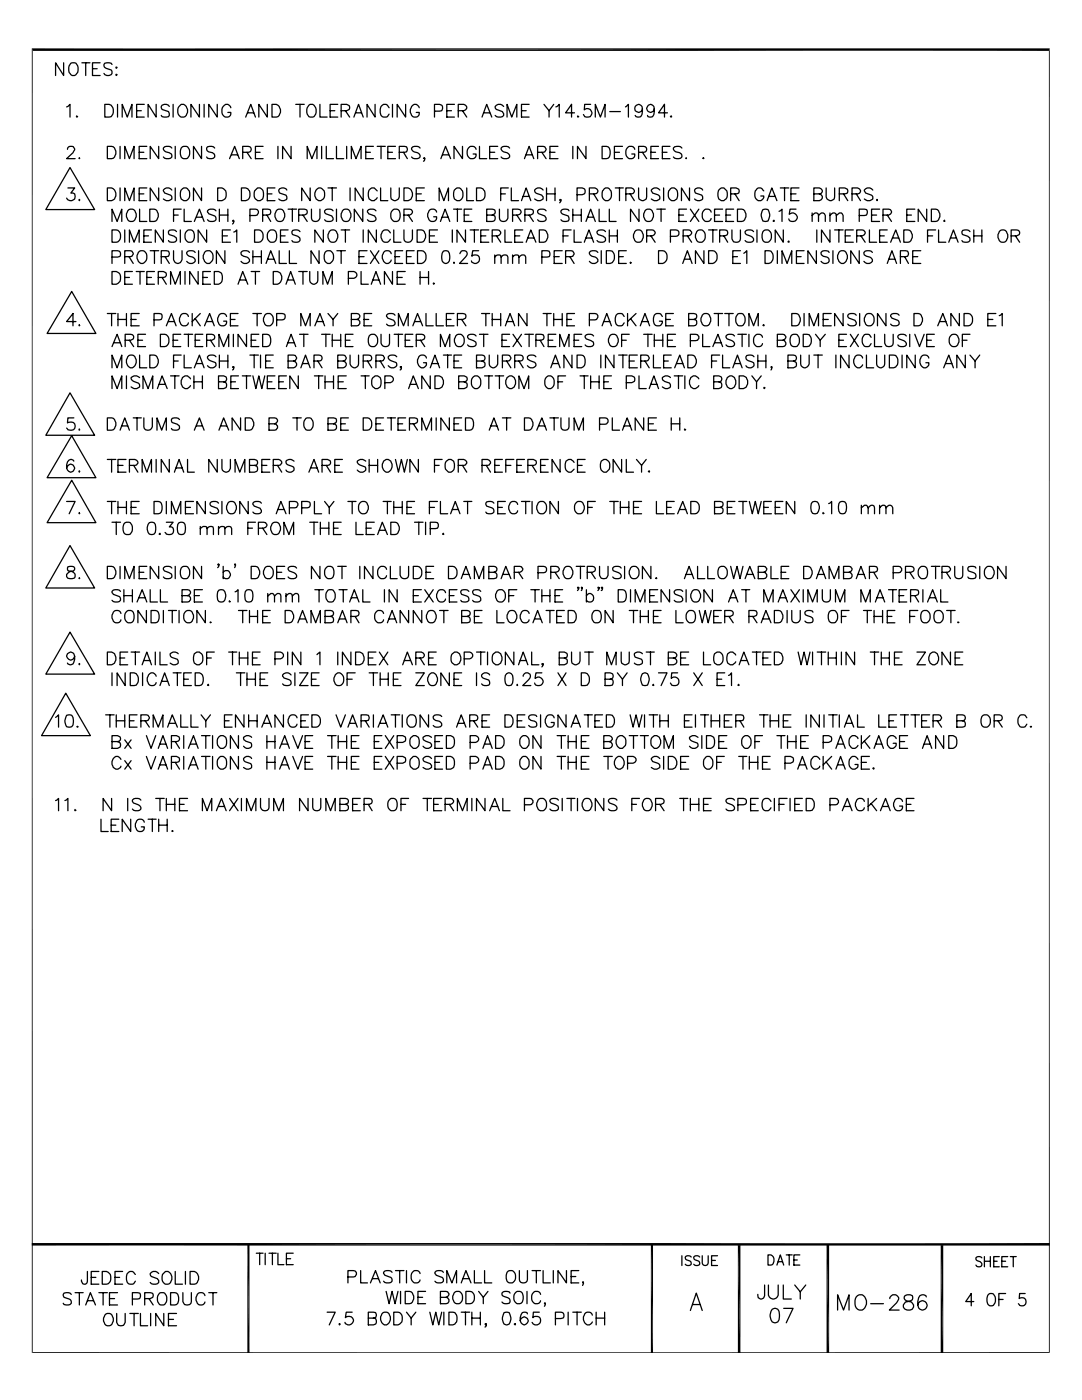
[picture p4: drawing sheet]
<svg xmlns="http://www.w3.org/2000/svg" width="216mm" height="279mm" viewBox="0 0 216 279" stroke-linecap="round" stroke-linejoin="round" font-family="sans-serif">
<g fill="none" stroke="#000" stroke-width=".25">
<path d="M12.7 12.5v2.6l-1.6-2.6v2.6M14.1 12.6l.8-.1a1.5 1.5 0 0 1 0 2.6 1.01 1.01 0 0 1-1.2-1l.1-1zM16.3 12.5h1.6M17.1 12.5v2.6M18.5 13.7h.9M20 12.5h-1.5v2.6h1.5M22.4 12.9a1.08 1.08 0 0 0-1.7 0 .63 .63 0 0 0 .5 .7l1 .4a.69 .69 0 0 1 0 .9 1 1 0 0 1-1.5-.3M23.1 13.5h.3l-.2 .1zM23.1 14.9h.3l-.2 .2zM13.3 21.3l.7-.5v2.6M13.5 29.8a.55 .55 0 0 1 .5-.6l.6 .1 .3 .6-.3 .6-1.3 1.2h1.7M13.5 37.5h1.4l-.8 1h.5a.86 .86 0 0 1 .2 1.3 .86 .86 0 0 1-1.3 0l-.2-.3"/>
<path d="M14 33.4l4.9 8.4h-9.8zM15.3 23.1v.3l.2-.1M15.8 31.5l-.1 .1h.2M15.8 39.8v.2l.1-.1M20.9 20.8h.9a1.5 1.5 0 0 1 .4 2.5l-1.3 .1zM21.4 29.2h.9a1.3 1.3 0 0 1 .8 1.2 1.3 1.3 0 0 1-.8 1.3h-.9zM21.4 37.5h.9a1.36 1.36 0 0 1 .8 1.3 1.36 1.36 0 0 1-.8 1.2h-.9zM23.5 20.8v2.6M24 29.2v2.5M24 37.5v2.5M24.4 23.4v-2.6l1 2.6 .9-2.6v2.6M24.9 31.7v-2.5l.9 2.5 1-2.5v2.5"/>
<path d="M27.3 22.1h.9M27.8 30.4h.9M27.8 38.7h.9M28.8 20.8h-1.5v2.6h1.5M29.3 29.2h-1.5v2.5h1.5M29.3 37.5h-1.5v2.5h1.5M31.2 20.8v2.6l-1.7-2.6v2.6M31.7 29.2v2.5l-1.7-2.5v2.5M31.7 37.5v2.5l-1.7-2.5v2.5M33.8 21.3a.86 .86 0 0 0-.9-.5 .86 .86 0 0 0-.7 .7l.1 .3 1.3 .5a.83 .83 0 0 1 0 1 1.26 1.26 0 0 1-1.4-.3M34.3 29.5a1.16 1.16 0 0 0-1.7 0v.3a1.25 1.25 0 0 0 1.2 .7 .6 .6 0 0 1 .5 .6 .6 .6 0 0 1-.6 .6l-.8-.1-.3-.3M34.3 37.9a.93 .93 0 0 0-.9-.4 .93 .93 0 0 0-.8 .6l.3 .4 1.1 .4 .3 .4v.4a1.16 1.16 0 0 1-1.7 0"/>
<path d="M34.5 20.8v2.6M35 29.2v2.5M35 37.5v2.5M35.7 21.3l.5-.5a1.24 1.24 0 0 1 1.1 .7 1.24 1.24 0 0 1 0 1.3 .91 .91 0 0 1-1.1 .6 .91 .91 0 0 1-.7-1v-.6zM36.2 29.5a1.01 1.01 0 0 1 1.2-.2 1.5 1.5 0 0 1-.2 2.4h-.5a1.46 1.46 0 0 1-.5-2.2zM36.4 37.7l.3-.2a1.01 1.01 0 0 1 1.1 1 1.06 1.06 0 0 1-.3 1.3 1.06 1.06 0 0 1-1.3-.1l-.2-.6a1.35 1.35 0 0 1 .4-1.4zM39.8 20.8v2.6l-1.7-2.6v2.6M40.2 29.2v2.5l-1.6-2.5v2.5M40.2 37.5v2.5l-1.6-2.5v2.5M40.7 20.8v2.6M42.8 29.5a1.08 1.08 0 0 0-1.6 0 .63 .63 0 0 0 .5 .8l.7 .2a.61 .61 0 0 1 .4 .6 .61 .61 0 0 1-.6 .6l-.8-.1-.2-.3M43.3 20.8v2.6l-1.6-2.6v2.6"/>
<path d="M43.4 37.5h.9a1.35 1.35 0 0 1 .9 1.3 1.35 1.35 0 0 1-.9 1.2h-.9zM45.8 31.7l1-2.5 1 2.5M46.1 21.5a.86 .86 0 0 0-.9-.7 .86 .86 0 0 0-.8 .7 1.18 1.18 0 0 0 0 1.4 1.18 1.18 0 0 0 1.3 .4l.3-.3 .1-.6h-.6M46.2 30.9h1.2M48.2 37.5h.8a1.36 1.36 0 0 1 .9 1.3 1.36 1.36 0 0 1-.9 1.2h-.8zM48.4 30.4l1.5-.1a.6 .6 0 0 0 .2-.7 .6 .6 0 0 0-.6-.4h-1.1v2.5M49 23.4l1-2.6 1 2.6M49.3 30.4l.8 1.3M49.4 22.5h1.2M50.8 38.1l.6-.6a1.16 1.16 0 0 1 1.2 1.6l-.2 .6-.5 .3a1.24 1.24 0 0 1-1.2-.6 1.24 1.24 0 0 1 .1-1.3zM51 30.4h.9M52.5 29.2h-1.5v2.5h1.5"/>
<path d="M53.3 20.8v2.6l-1.7-2.6v2.6M53.3 38.7h1M54.3 20.8a1.4 1.4 0 0 1 1.5 .8 1.4 1.4 0 0 1-.3 1.7l-1.2 .1zM54.9 37.5h-1.6v2.5h1.6M55.5 29.2v2.5M57.2 37.9a.87 .87 0 0 0-.8-.4 .87 .87 0 0 0-.8 .6l.2 .4 1.3 .4 .1 .8a1.08 1.08 0 0 1-1.6 0M58.1 29.2v2.5l-1.7-2.5v2.5M59 20.8h1.7M59.9 20.8v2.6M61.3 31.7v-2.5l.9 2.5 1-2.5v2.5M61.6 21l.3-.2h.5a1.5 1.5 0 0 1 0 2.6h-.5a1.5 1.5 0 0 1-.3-2.4zM61.9 37.5v2.5l-1.7-2.5v2.5"/>
<path d="M63.3 37.7l.3-.2a1.27 1.27 0 0 1 1.2 1.3 1.27 1.27 0 0 1-1.2 1.2 1.39 1.39 0 0 1-.3-2.3zM63.8 20.8v2.6h1.5M64.2 29.2v2.5M65.1 29.2v2.5h1.4M65.4 37.5h1.7M65.9 22.1h.9M66.3 37.5v2.5M67.1 29.2v2.5h1.5M67.4 20.8h-1.5v2.6h1.5M68.1 22.1h1.1l.5-.3v-.7l-.5-.3h-1.1v2.6M68.9 22.1l.9 1.3M69.2 29.2v2.5"/>
<path d="M69.8 37.5v2.5M70.1 31.7v-2.5l.9 2.5 1.1-2.5v2.5M70.6 23.4l.9-2.6 1 2.6M71 22.5h1.1M72.5 37.5v2.5l-1.6-2.5v2.5M73 30.4h.9M74.5 29.2h-1.5v2.5h1.5M74.8 20.8v2.6l-1.6-2.6v2.6M75.3 38.1l-.6-.6a1.16 1.16 0 0 0-1.2 1.6l.2 .6 .5 .3a1.21 1.21 0 0 0 1.1-.5M75.3 29.2h1.6M75.9 37.5v2.5h1.5M76 29.2v2.5"/>
<path d="M77.4 30.4h.9M77.6 21.5l-.6-.7a1.16 1.16 0 0 0-1.1 1.6 .93 .93 0 0 0 .4 .9 .93 .93 0 0 0 1 0l.3-.5M78 37.5v1.8a.85 .85 0 0 0 .8 .8 .85 .85 0 0 0 .9-.8v-1.8M78.3 20.8v2.6M78.9 29.2h-1.5v2.5h1.5M79.7 30.4l1.4-.1 .2-.4-.2-.6-1.4-.1v2.5M80.5 30.4l.8 1.3M80.6 37.5h.8a1.36 1.36 0 0 1 .9 1.3 1.36 1.36 0 0 1-.9 1.2h-.8zM80.9 20.8v2.6l-1.7-2.6v2.6M83.1 38.7h1M83.7 21.5a.81 .81 0 0 0-.9-.7 .81 .81 0 0 0-.8 .7 1.13 1.13 0 0 0 0 1.4 1.13 1.13 0 0 0 1.3 .4l.3-.3 .1-.6h-.6M83.8 29.5a1.16 1.16 0 0 0-1.7 0v.3a1.25 1.25 0 0 0 1.2 .7 .6 .6 0 0 1 .5 .6 .6 .6 0 0 1-.6 .6l-.8-.1-.3-.3"/>
<path d="M84.7 37.5h-1.6v2.5h1.6M84.8 31.6h-.3l.2-.1a.45 .45 0 0 1-.2 .7M86.7 22.2l1.4-.1 .2-.4-.1-.6-.5-.3h-1v2.6M88 31.7l.9-2.5 1 2.5M88.3 30.9h1.2M89.2 22.1h.9M90.7 20.8h-1.5v2.6h1.5M90.9 37.7l.3-.2a1.01 1.01 0 0 1 1.2 1 1.06 1.06 0 0 1-.4 1.3 1.06 1.06 0 0 1-1.3-.1l-.2-.6a1.35 1.35 0 0 1 .4-1.4zM91.4 22.1h1.1a.74 .74 0 0 0 .6-.8l-.6-.5h-1.1v2.6M92.3 29.2v2.5l-1.7-2.5v2.5M92.3 22.1l.8 1.3M93.1 37.5v2.5h1.4"/>
<path d="M95 29.8a.91 .91 0 0 0-1-.6 .91 .91 0 0 0-.8 .9 1.12 1.12 0 0 0 .3 1.2 1.12 1.12 0 0 0 1.2 .3l.2-.3 .1-.6h-.6M95.1 37.5h.8a1.36 1.36 0 0 1 .9 1.3 1.36 1.36 0 0 1-.9 1.2h-.8zM95.7 29.2v2.5h1.4M96.2 23.4l.9-2.6 1 2.6M96.5 22.5h1.2M97.7 30.4h1M99.3 29.2h-1.6v2.5h1.6M99.9 38.7h.9M100.5 21.3a.91 .91 0 0 0-.9-.5 .91 .91 0 0 0-.8 .7l.3 .3 .9 .4a.6 .6 0 0 1 .5 .6 .6 .6 0 0 1-.6 .6l-.8-.1-.3-.3M101.2 23.4v-2.6l.9 2.6 1-2.6v2.6M101.4 37.5h-1.5v2.5M101.7 29.5a1.16 1.16 0 0 0-1.7 0v.3a1.25 1.25 0 0 0 1.2 .7 .6 .6 0 0 1 .5 .6 .6 .6 0 0 1-.6 .6l-.9-.1-.2-.3"/>
<path d="M102 37.5v2.5h1.5M104.1 22.1h.9M104.4 39.2h1.2M104.6 31.7l1-2.5 .9 2.5M105 30.9h1.2M105.6 20.8h-1.5v2.6h1.5M107.3 30.4h1.1a.59 .59 0 0 0 .6-.6 .59 .59 0 0 0-.6-.6h-1.1v2.5M108.1 30.4l.9 1.3M108.4 37.9a.93 .93 0 0 0-.9-.4 .93 .93 0 0 0-.8 .6l.2 .4 1.2 .4 .3 .4v.4a1.16 1.16 0 0 1-1.7 0M108.5 20.8l1.1 1.3 .9-1.3M109.1 38.7h1.6M109.1 37.5v2.5"/>
<path d="M109.6 22.1v1.3M109.7 30.4h1M110.7 37.5v2.5M110.9 21.3l.7-.5v2.6M111.3 29.2h-1.6v2.5h1.6M111.9 39.9l-.1 .1-.1-.1h.2v.2l-.2 .4M114.3 29.2v2.5M114.6 22.5h-1.7l1.1-1.7v2.6M115.1 38.9h1.1l.4-.2 .2-.3-.1-.6-.5-.3h-1.1v2.5M115.3 23.1l-.1 .2h.3M116.9 29.2v2.5l-1.7-2.5v2.5M117.6 38.7h1.1a.59 .59 0 0 0 .6-.7l-.6-.5h-1.1v2.5"/>
<path d="M117.9 20.8h-1.2l-.1 1.1a.89 .89 0 0 1 1.3 .1 .89 .89 0 0 1-.2 1.3 .89 .89 0 0 1-1.3-.4M118.4 38.7l.9 1.3M118.8 23.4v-2.6l1 2.6 .9-2.6v2.6M120.1 29.2h.9a1.39 1.39 0 0 1 .6 2.1l-.6 .4h-.9zM120.6 37.7l.2-.2a1.01 1.01 0 0 1 1.2 1 1.05 1.05 0 0 1-.2 1.2 1.05 1.05 0 0 1-1.2 .2 1.54 1.54 0 0 1 0-2.2zM121.7 22.3h2.1M122.6 30.4h1M122.8 37.5h1.6M123.6 37.5v2.5M124.2 29.2h-1.6v2.5h1.6M124.8 21.3l.6-.5v2.6M124.9 38.7h1.1a.59 .59 0 0 0 .6-.7l-.6-.5h-1.1v2.5"/>
<path d="M125.7 38.7l.9 1.3M126.7 29.8a.91 .91 0 0 0-1.1-.6 .91 .91 0 0 0-.7 .9 1.12 1.12 0 0 0 .2 1.2 1.12 1.12 0 0 0 1.2 .3l.3-.3 .1-.6h-.6M127.4 30.4l1.4-.1a.6 .6 0 0 0 .2-.7 .6 .6 0 0 0-.6-.4h-1v2.5M127.4 37.5v1.8a.81 .81 0 0 0 .8 .8 .81 .81 0 0 0 .8-.8v-1.8M128.2 21.7a.76 .76 0 0 1-1.2 .6 .76 .76 0 0 1 .1-1.4 .76 .76 0 0 1 1.1 .8l-.1 1.2a.84 .84 0 0 1-1.2 .4l-.2-.3M128.2 30.4l.8 1.3M129.9 30.4h.9M130.6 21.7a.76 .76 0 0 1-1.2 .6 .76 .76 0 0 1-.1-1.2 .76 .76 0 0 1 1.2 .2 2.6 2.6 0 0 1-.3 2 .72 .72 0 0 1-1-.3M131.4 29.2h-1.5v2.5h1.5M131.7 37.9a.93 .93 0 0 0-.9-.4 .93 .93 0 0 0-.8 .6l.2 .4 1.2 .4 .3 .4v.4a1.16 1.16 0 0 1-1.7 0M132.2 30.4h.9M132.4 37.5v2.5"/>
<path d="M133.2 22.5h-1.8l1.2-1.7v2.6M133.7 29.2h-1.5v2.5h1.5M133.8 37.7l.2-.2a1.16 1.16 0 0 1 1.2 1.6l-.2 .6-.5 .3a1.25 1.25 0 0 1-1.1-.7 1.25 1.25 0 0 1 .2-1.4zM133.9 23.1l-.1 .2h.2M136.1 29.5a1.16 1.16 0 0 0-1.7 0v.3l.2 .3 1 .4a.61 .61 0 0 1 .5 .6 .61 .61 0 0 1-.6 .6l-.9-.1-.2-.3M136.9 31.5l-.1 .1h.2M137.6 37.5v2.5l-1.6-2.5v2.5M140.2 37.9a.87 .87 0 0 0-.9-.4 .87 .87 0 0 0-.7 .6l.2 .4 1.2 .4 .2 .8a1.08 1.08 0 0 1-1.6 0M140.4 31.5l-.2 .1h.3M143.7 37.7l.2-.2h.5a1.48 1.48 0 0 1 0 2.5h-.5a1.44 1.44 0 0 1-.6-1.9zM145.8 38.7l1.4-.1a.6 .6 0 0 0 .2-.8l-.5-.3h-1.1v2.5M146.6 38.7l.9 1.3"/>
<path d="M152.4 38.1a.91 .91 0 0 0-1.4-.4 1.5 1.5 0 0 0 .3 2.3 .9 .9 0 0 0 1.1-.9h-.6M153.4 39.2h1.3M155.7 37.5h1.7M156.5 37.5v2.5M157.8 38.7h1M159.4 37.5h-1.6v2.5h1.6M162.4 38.7h1.1a.59 .59 0 0 0 .6-.7l-.6-.5h-1.1v2.5h1.1a.69 .69 0 0 0 .4-1.1l-.4-.2M164.8 37.5v1.8a.85 .85 0 0 0 .9 .8 .85 .85 0 0 0 .8-.8v-1.8M167.5 38.7l1.4-.1a.6 .6 0 0 0 .2-.8l-.5-.3h-1.1v2.5M168.3 38.7l.9 1.3M170 38.7h1.1a.59 .59 0 0 0 .6-.7l-.6-.5h-1.1v2.5M170.9 38.7l.8 1.3"/>
<path d="M174.2 37.9a.93 .93 0 0 0-.9-.4 .93 .93 0 0 0-.8 .6l.2 .4 1.2 .4 .3 .4v.4a1.16 1.16 0 0 1-1.7 0M175 39.8v.2l.1-.1M14.3 58.2l4.8 8.3h-9.7zM22.4 45.9h.8a1.3 1.3 0 0 1 .9 1.2 1.3 1.3 0 0 1-.9 1.2h-.8zM22.4 54.2a1.43 1.43 0 0 1 1.6 .6 1.48 1.48 0 0 1-.8 1.9h-.8zM22.4 44.2v-2.5l1 2.5 .9-2.5v2.5M22.4 51.3l1.4-.1a.66 .66 0 0 0 .2-.7 .66 .66 0 0 0-.5-.5h-1.1v2.6M24.9 40v-2.5l.9 2.5 1-2.5v2.5M24.9 51.2h1.1a.59 .59 0 0 0 .6-.6 .59 .59 0 0 0-.6-.6h-1.1v2.6M24.9 45.9v2.4M24.9 55.4h.9M25.7 41.8a1.13 1.13 0 0 1 1.4 .4 1.13 1.13 0 0 1-.1 1.4 .83 .83 0 0 1-.8 .6 .83 .83 0 0 1-.8-.6 1.37 1.37 0 0 1 .3-1.8z"/>
<path d="M25.7 51.2l.9 1.4M25.8 48.3v-2.4l1 2.4 1-2.4v2.4M26.4 54.2h-1.5v2.5h1.5M27.2 54.2h1.6M27.6 50.4a.95 .95 0 0 1 1.1-.3 .95 .95 0 0 1 .6 .9 1.24 1.24 0 0 1-1.2 1.6 1.62 1.62 0 0 1-.5-2.2zM27.9 41.7v2.5h1.4M27.9 54.2v2.5M28.7 47.1h.9M29.3 55.4h.9M29.9 41.7h.8a1.3 1.3 0 0 1 .9 1.3 1.3 1.3 0 0 1-.9 1.2h-.8zM30 50h1.7M30.2 45.9h-1.5v2.4h1.5"/>
<path d="M30.8 54.2h-1.5v2.5h1.5M30.8 50v2.6M31.6 55.4l1.3-.1a.6 .6 0 0 0 .2-.9l-.5-.2h-1v2.5M32.2 51.2l1.4-.1 .2-.4-.2-.6-1.4-.1v2.6M32.3 55.4l.9 1.3M32.6 45.9v2.4l-1.6-2.4v2.4M32.9 51.2l.9 1.4M34 56.7v-2.5l1 2.5 1-2.5v2.5M34.6 50v1.8a.85 .85 0 0 0 .9 .8 .85 .85 0 0 0 .8-.8v-1.8M34.6 42.9h1M35.2 46.2a1.08 1.08 0 0 0-1.6 0l.2 .6 1 .4a.61 .61 0 0 1 .4 .6 .61 .61 0 0 1-.6 .5h-.8l-.2-.3M36 45.9v2.4"/>
<path d="M36.2 41.7h-1.6v2.5M36.7 41.7v2.5h1.5M36.9 54.2v2.5M37.4 46a.89 .89 0 0 1 1 0 .89 .89 0 0 1 .4 .8 1.08 1.08 0 0 1-.1 1.1 1.08 1.08 0 0 1-1.1 .4 1.44 1.44 0 0 1-.2-2.3zM38.8 44.2l1-2.5 .9 2.5M38.9 50.4a1.16 1.16 0 0 0-1.6 0v.2a1.25 1.25 0 0 0 1.1 .7 .66 .66 0 0 1 .3 1.1 1 1 0 0 1-1.4-.2M39.2 43.3h1.2M39.5 54.2v2.5l-1.7-2.5v2.5M39.6 50v2.6M40.5 55.4h.9M40.8 50.4a.94 .94 0 0 1 1.1-.3 .94 .94 0 0 1 .6 .9 1.49 1.49 0 0 1-.7 1.6 1.24 1.24 0 0 1-1.1-.7 1.24 1.24 0 0 1 0-1.3zM41.2 45.9v2.4l-1.7-2.4v2.4"/>
<path d="M42 54.2h-1.5v2.5h1.5M42.8 54.2h.8a1.39 1.39 0 0 1 .6 2.1l-.6 .4h-.8zM43.1 42.1a1.16 1.16 0 0 0-1.7 0v.2l.3 .4 .9 .3a.6 .6 0 0 1 .5 .6 .6 .6 0 0 1-.6 .6l-.8-.1-.3-.2M43.8 42.9h1.7M43.8 41.7v2.5M44.4 47.1h1M44.9 50v2.6l-1.7-2.6v2.6M45.5 41.7v2.5M46 45.9h-1.6v2.4h1.6M46.7 44.1h-.3l.2-.2a.55 .55 0 0 1-.2 .8M46.7 46.3l.5-.4v2.4M47.5 56.7l.9-2.5 1 2.5"/>
<path d="M47.8 55.9h1.2M49.8 50.4a1.16 1.16 0 0 0-1.7 0 .6 .6 0 0 0 .5 .7 1.25 1.25 0 0 1 1.2 .7v.4a1.01 1.01 0 0 1-1.7 0M49.9 43h1.1a.64 .64 0 0 0 .6-.6 .64 .64 0 0 0-.6-.7h-1.1v2.5M50.1 54.2h1.7M50.5 50v2.6M50.5 51.2h1.7M50.8 45.9h.8a1.3 1.3 0 0 1 .9 1.2 1.3 1.3 0 0 1-.9 1.2h-.8zM51 54.2v2.5M52.2 50v2.6M52.4 42.9h1l.4-.1 .2-.4-.1-.5-.5-.2h-1v2.5M53.1 52.6l.9-2.6 1 2.6M53.3 42.9l.7 1.3"/>
<path d="M53.4 51.7h1.2M53.8 46a.89 .89 0 0 1 1 0 .89 .89 0 0 1 .4 .8 1.08 1.08 0 0 1-.1 1.1 1.08 1.08 0 0 1-1.1 .4 1.44 1.44 0 0 1-.2-2.3zM54.5 54.2h.9a1.35 1.35 0 0 1 .9 1.3 1.35 1.35 0 0 1-.9 1.2h-.9zM55.4 41.8a1.13 1.13 0 0 1 1.3 .4 1.13 1.13 0 0 1-.1 1.4 .83 .83 0 0 1-.8 .6 .83 .83 0 0 1-.8-.6 1.37 1.37 0 0 1 .4-1.8zM55.7 50v2.6h1.4M56 47.1h.9M57.1 56.7l.9-2.5 .9 2.5M57.4 55.9h1.2M57.5 45.9h-1.5v2.4h1.5M57.5 41.7h1.7M57.7 50v2.6h1.5M58.3 41.7v2.5"/>
<path d="M59.6 42.9h1.1l.5-.2a.59 .59 0 0 0 .1-.7 .59 .59 0 0 0-.6-.3h-1.1v2.5M59.6 54.2h1.7M59.9 46.2a1.08 1.08 0 0 0-1.6 0l.1 .6 1 .4a.61 .61 0 0 1 .5 .6 .61 .61 0 0 1-.6 .5h-.9l-.1-.3M60.5 42.9l.8 1.3M60.5 54.2v2.5M61.8 54.2v1.8a.81 .81 0 0 0 .8 .7 .81 .81 0 0 0 .8-.7v-1.8M62.1 41.7v1.8a.86 .86 0 0 0 .9 .7 .86 .86 0 0 0 .8-.7v-1.8M63.7 50v2.6l-1.6-2.6v2.6M64.4 56.7v-2.5l1 2.5 .9-2.5v2.5M64.5 45.9v2.4l-1.7-2.4v2.4M64.9 50.4a.94 .94 0 0 1 1-.3 .94 .94 0 0 1 .6 .9 1.49 1.49 0 0 1-.6 1.6 1.16 1.16 0 0 1-1.2-1.6zM66 46a1.13 1.13 0 0 1 1.3 .4 1.13 1.13 0 0 1-.1 1.4 .83 .83 0 0 1-.8 .6 .83 .83 0 0 1-.8-.6 1.37 1.37 0 0 1 .4-1.8z"/>
<path d="M66.5 42.1a1.16 1.16 0 0 0-1.7 0 .57 .57 0 0 0 .5 .7l.7 .2a.6 .6 0 0 1 .5 .6 .6 .6 0 0 1-.6 .6l-.9-.1-.2-.2M67.1 41.7v2.5M67.2 50h1.7M68.1 45.9h1.7M68.1 50v2.6M68.6 41.8a1.13 1.13 0 0 1 1.3 .4 1.13 1.13 0 0 1-.1 1.4 .83 .83 0 0 1-.8 .6 .83 .83 0 0 1-.8-.6 1.37 1.37 0 0 1 .4-1.8zM68.9 45.9v2.4M69.5 55.5h1.1a.69 .69 0 0 0 .4-1.1l-.4-.2h-1.1v2.5M71.6 51.2h1M72.1 54.2v2.5h1.4M72.4 41.7v2.5l-1.7-2.5v2.5M72.5 45.9v2.4"/>
<path d="M73.2 50h-1.6v2.6h1.6M73.9 50l1.7 2.6M74.1 56.7l.9-2.5 .9 2.5M74.4 55.9h1.2M75 42.1a1.16 1.16 0 0 0-1.7 0v.2l.3 .4 .9 .3a.6 .6 0 0 1 .5 .6 .6 .6 0 0 1-.6 .6l-.8-.1-.3-.2M75.1 45.9v2.4l-1.6-2.4v2.4M75.6 50l-1.7 2.6M77.9 46.5a.96 .96 0 0 0-1.1-.6 .96 .96 0 0 0-.8 .9 1.12 1.12 0 0 0 .3 1.2 1.12 1.12 0 0 0 1.2 .3l.4-.5M78.1 50.6a.83 .83 0 0 0-.8-.6 .83 .83 0 0 0-.8 .6 1.55 1.55 0 0 0 .5 2 .91 .91 0 0 0 1.1-.7M78.3 54.2v2.5l-1.6-2.5v2.5M78.5 41.8a.89 .89 0 0 1 .9 0 .89 .89 0 0 1 .4 .9 1.08 1.08 0 0 1-.1 1.1 1.08 1.08 0 0 1-1 .4 1.44 1.44 0 0 1-.2-2.4zM78.6 45.9v2.4h1.4"/>
<path d="M78.8 51.2h1M79.2 55.4h1.1M80.3 50h-1.5v2.6h1.5M80.6 42.9h1.1a.74 .74 0 0 0 .6-.7l-.3-.4-1.4-.1v2.5M80.6 45.9v1.8a.86 .86 0 0 0 .8 .7 .86 .86 0 0 0 .9-.7v-1.8M80.9 54.2h-1.7v2.5h1.7M81.1 51.2h.9M81.4 42.9l.9 1.3M82.6 50h-1.5v2.6h1.5M83.2 45.9h.9a1.3 1.3 0 0 1 .9 1.2 1.3 1.3 0 0 1-.9 1.2h-.9zM83.3 50h.9a1.35 1.35 0 0 1 .8 1.3 1.35 1.35 0 0 1-.8 1.3h-.9zM83.8 55.4h1.7"/>
<path d="M83.8 54.2v2.5M85.5 54.2v2.5M85.7 47.1h1M86.5 56.5v.2l.2-.1M87.1 42.3a.83 .83 0 0 0-.8-.6 .83 .83 0 0 0-.8 .6 1.13 1.13 0 0 0 0 1.4 1.13 1.13 0 0 0 1.3 .4l.2-.2 .1-.6h-.6M87.3 45.9h-1.6v2.4h1.6M87.6 40v-2.5l1 2.5 .9-2.5v2.5M87.9 44.2l.9-2.5 .9 2.5M88.2 43.3h1.2M88.5 50.1a.84 .84 0 0 1 1.2 .4 2.21 2.21 0 0 1-.3 1.9 .74 .74 0 0 1-1.2-.3 2.45 2.45 0 0 1 .3-2zM90.3 45.9v2.4M90.5 41.7h1.6"/>
<path d="M90.6 52.3v.3l.1-.2M91.3 41.7v2.5M91.8 50.6a.72 .72 0 0 1 .7-.6 .72 .72 0 0 1 .7 .7l-.3 .6-1.2 1.3h1.6M92.6 42.9h1M92.9 45.9v2.4l-1.7-2.4v2.4M93.8 45.9h1.7M94.1 41.7h-1.5v2.5h1.5M94.7 45.9v2.4M95.5 50h-1.2l-.2 1.1a.89 .89 0 0 1 1.6 .3 .89 .89 0 0 1-1 1.2l-.6-.3v-.2M95.9 47.1h1M97.1 42.9h1.1l.5-.2a.59 .59 0 0 0 .1-.7 .59 .59 0 0 0-.6-.3h-1.1v2.5h1.1a.64 .64 0 0 0 .6-.6 .64 .64 0 0 0-.6-.7M97.5 45.9h-1.6v2.4h1.6"/>
<path d="M98.2 47.1h1.1a.74 .74 0 0 0 .6-.8l-.2-.3-1.5-.1v2.4M98.7 51.3a.89 .89 0 0 1 1.2-.3l.1 1.6M98.7 50.9v1.7M99.1 47.1l.8 1.2M99.7 41.7v1.8a.86 .86 0 0 0 .8 .7 .86 .86 0 0 0 .8-.7v-1.8M100 51.3a.89 .89 0 0 1 1.2-.3l.1 .3v1.3M100.8 45.9v2.4h1.3M102.3 42.9h1l.4-.1 .3-.4v-.2l-.3-.4-1.4-.1v2.5M102.3 51.3a.89 .89 0 0 1 1.2-.3v1.6M102.3 50.9v1.7M102.7 47.1h1M103.1 42.9l.9 1.3"/>
<path d="M103.5 51.3l.6-.4 .6 .1 .2 .3v1.3M104.1 40l.9-2.5 .9 2.5M104.3 45.9h-1.6v2.4h1.6M104.7 42.9h1.1l.5-.2a.59 .59 0 0 0 .1-.7 .59 .59 0 0 0-.6-.3h-1.1v2.5M105 48.3l.9-2.4 1 2.4M105.3 47.5h1.2M105.6 42.9l.8 1.3M107.6 45.9h.9a1.3 1.3 0 0 1 .8 1.2 1.3 1.3 0 0 1-.8 1.2h-.9zM108.1 51.3l1.5-.1 .1-.3-.1-.8-1.5-.1v2.6M109 42.1a1.16 1.16 0 0 0-1.7 0 .57 .57 0 0 0 .5 .7l.7 .2a.6 .6 0 0 1 .5 .6 .6 .6 0 0 1-.6 .6l-.9-.1-.2-.2M110.6 51.2h1M112.2 50h-1.6v2.6h1.6"/>
<path d="M112.4 47.1h1M112.9 51.2h1.1a.59 .59 0 0 0 .6-.6 .59 .59 0 0 0-.6-.6h-1.1v2.6M113.5 42.1a1.08 1.08 0 0 0-1.6 0 .6 .6 0 0 0 .5 .7l1 .3a.83 .83 0 0 1 0 1 1.26 1.26 0 0 1-1.5-.2M113.7 51.2l.9 1.4M114 45.9h-1.6v2.4M114.3 41.7v2.5M114.3 42.9h1.7M114.6 45.9v2.4h1.4M116 41.7v2.5M116.6 48.3l.9-2.4 .9 2.4M116.9 44.2l1-2.5 .9 2.5M116.9 47.5h1.2"/>
<path d="M117.3 43.3h1.1M119.3 50.4a1.16 1.16 0 0 0-1.7 0v.2a1.25 1.25 0 0 0 1.2 .7 .66 .66 0 0 1 .2 1.1 1 1 0 0 1-1.4-.2M119.5 41.7v2.5h1.5M120 50v2.6M120.8 46.2a1.16 1.16 0 0 0-1.7 0v.3l.3 .3 1 .4a.61 .61 0 0 1 .4 .6 .61 .61 0 0 1-.6 .5h-.8l-.3-.3M121 50h.8a1.19 1.19 0 0 1 .8 1.6l-.4 .8-.4 .2h-.8zM121.6 41.7v2.5h1.3M121.6 47.1h1.6M121.6 45.9v2.4M123.2 45.9v2.4M123.4 51.2h1M125 50h-1.6v2.6h1.6"/>
<path d="M125.8 52.3v.3l.2-.2M126.9 46a1.13 1.13 0 0 1 1.3 .4 1.13 1.13 0 0 1 0 1.4 .83 .83 0 0 1-.8 .6 .83 .83 0 0 1-.8-.6 1.37 1.37 0 0 1 .3-1.8zM127.5 41.7v2.5l-1.7-2.5v2.5M128.9 41.8a1.13 1.13 0 0 1 1.4 .4 1.13 1.13 0 0 1-.1 1.4 .83 .83 0 0 1-.8 .6 .83 .83 0 0 1-.8-.6 1.37 1.37 0 0 1 .3-1.8zM129 47.1h1.1a.74 .74 0 0 0 .6-.8l-.2-.3-1.5-.1v2.4M129.9 47.1l.8 1.2M131.1 41.7h1.7M131.4 50h.8a1.35 1.35 0 0 1 .9 1.3 1.35 1.35 0 0 1-.9 1.3h-.8zM131.9 41.7v2.5M133.8 47.2l1.4-.1 .3-.4-.1-.6-.5-.2h-1.1v2.4M135.5 42.9h.9M136.2 52.6l1-2.6 .9 2.6"/>
<path d="M136.3 47.1h1.1a.74 .74 0 0 0 .6-.8l-.2-.3-1.5-.1v2.4M136.6 51.7h1.2M137 41.7h-1.5v2.5h1.5M137.2 47.1l.8 1.2M137.8 41.7l1.6 2.5M139.3 46a1.2 1.2 0 0 1 1.4 .5 1.2 1.2 0 0 1-.2 1.5l-.3 .3a1.13 1.13 0 0 1-1.3-.4 1.13 1.13 0 0 1 0-1.4zM139.4 41.7l-1.6 2.5M140.5 50v2.6l-1.7-2.6v2.6M141.4 50h.8a1.35 1.35 0 0 1 .9 1.3 1.35 1.35 0 0 1-.9 1.3h-.8zM141.4 45.9h1.7M141.9 42.3a.91 .91 0 0 0-1-.6 .91 .91 0 0 0-.8 1 1.12 1.12 0 0 0 .3 1.2 1.12 1.12 0 0 0 1.2 .2l.3-.5M142.2 45.9v2.4"/>
<path d="M142.6 42.9h1M143.6 47.1h1l.4-.2a.69 .69 0 0 0 0-.9l-1.4-.1v2.4M144.2 41.7h-1.6v2.5h1.6M144.4 47.1l.8 1.2M144.9 42.9h.9M146 45.9v1.8a.87 .87 0 0 0 .9 .6 .87 .87 0 0 0 .8-.6v-1.8M146.2 51.2h1M146.4 41.7h-1.5v2.5h1.5M147.2 41.7h.8a1.3 1.3 0 0 1 .9 1.3 1.3 1.3 0 0 1-.9 1.2h-.8zM147.7 50h-1.5v2.6h1.5M148.4 50.5l.6-.5v2.6M150.4 46.2a1.16 1.16 0 0 0-1.7 0 .6 .6 0 0 0 .5 .7 1.47 1.47 0 0 1 1.2 .8v.3a1.16 1.16 0 0 1-1.7 0"/>
<path d="M151 45.9v2.4M152.2 41.8h1a2.04 2.04 0 0 1 0 2.3h-1a2.08 2.08 0 0 1 0-2.3zM152.5 46a1.2 1.2 0 0 1 1.4 .5 1.2 1.2 0 0 1-.2 1.5l-.3 .3a.89 .89 0 0 1-.9 0 .89 .89 0 0 1-.4-.9 1.57 1.57 0 0 1 .4-1.4zM152.7 50h.7a1.19 1.19 0 0 1 .9 1.6l-.5 .8-.4 .2h-.7zM153.1 40l.9-2.5 1 2.5M154.4 43.9l-.1 .2h.2M155.1 50v2.6M155.4 42.2l.6-.5v2.5M156 52.6v-2.6l1.1 2.6 .9-2.6v2.6M156.3 45.9v2.4l-1.6-2.4v2.4M157.4 48.1l-.2 .2h.3M158.8 41.7h-1.2l-.1 1.1 .5-.3a.88 .88 0 0 1 1 .6 .88 .88 0 0 1-.5 1.1 .88 .88 0 0 1-1.1-.5"/>
<path d="M158.9 51.2h1M160.4 50h-1.5v2.6h1.5M162.1 43l.5-.5 .6 .2 .1 1.5M162.1 42.5v1.7M162.9 50v2.6l-1.7-2.6v2.6M163 45.9v2.4M163.3 43l.6-.5 .6 .2 .2 .3v1.2M165.4 50.4a1.08 1.08 0 0 0-1.6 0 .63 .63 0 0 0 .5 .7l.7 .2a.66 .66 0 0 1 .3 1.1 1 1 0 0 1-1.5-.2M165.6 43l.6-.5 .6 .2 .1 1.5M165.6 45.9v2.4l-1.7-2.4v2.4M165.6 42.5v1.7M166.2 50v2.6"/>
<path d="M166.5 45.9h1.7M166.9 43l.6-.5h.4l.3 .5v1.2M167.4 50.4a.95 .95 0 0 1 1-.3 .95 .95 0 0 1 .7 .9 1.24 1.24 0 0 1-1.2 1.6 1.62 1.62 0 0 1-.5-2.2zM167.4 45.9v2.4M168.7 47.1h1M170.3 45.9h-1.6v2.4h1.6M170.9 47.1h1.1a.74 .74 0 0 0 .6-.8l-.2-.3-1.5-.1v2.4M171.4 43l1.5-.1 .2-.4-.1-.6-.5-.2h-1.1v2.5M171.4 50v2.6l-1.6-2.6v2.6M171.8 47.1l.8 1.2M173.5 45.9v2.4h1.4M173.9 42.9h1"/>
<path d="M174.1 50.4a1.16 1.16 0 0 0-1.7 0 .6 .6 0 0 0 .5 .7 1.25 1.25 0 0 1 1.2 .7v.4a1.01 1.01 0 0 1-1.7 0M175.5 41.7h-1.6v2.5h1.6M175.5 47.1h.9M176.2 42.9h1.1a.74 .74 0 0 0 .6-.7l-.3-.4-1.4-.1v2.5M177 45.9h-1.5v2.4h1.5M177 52.6l1-2.6 .9 2.6M177 42.9l.9 1.3M177.4 51.7h1.2M177.7 48.3l1-2.4 1 2.4M178.1 47.5h1.2M179.7 51.2l1.4-.1 .2-.4-.2-.6-1.4-.1v2.6M180.3 45.9h.9a1.3 1.3 0 0 1 .9 1.2 1.3 1.3 0 0 1-.9 1.2h-.9z"/>
<path d="M180.5 51.2l.8 1.4M180.9 42.9h1M182.1 51.2h1M182.5 41.7h-1.6v2.5h1.6M183.7 50h-1.6v2.6h1.6M184.9 41.7v2.5l-1.7-2.5v2.5M185.1 47.1h1M185.8 41.7h.9a1.3 1.3 0 0 1 .9 1.3 1.3 1.3 0 0 1-.9 1.2h-.9zM186.7 45.9h-1.6v2.4M187.3 45.9v2.4h1.4M188.5 43.9l-.2 .2h.3M189.3 48.3l.9-2.4 1 2.4"/>
<path d="M189.7 47.5h1.1M193.5 46.2a1.08 1.08 0 0 0-1.6 0l.2 .6 1 .4a.61 .61 0 0 1 .4 .6 .61 .61 0 0 1-.5 .5h-.9l-.2-.3M194.3 47.1h1.6M194.3 45.9v2.4M195.9 45.9v2.4M199.6 46a1.13 1.13 0 0 1 1.4 .4 1.13 1.13 0 0 1-.1 1.4 .83 .83 0 0 1-.8 .6 .83 .83 0 0 1-.8-.6 1.37 1.37 0 0 1 .3-1.8zM201.8 47.1h1.1l.5-.3a.59 .59 0 0 0 0-.6 .59 .59 0 0 0-.5-.3h-1.1v2.4M202.6 47.1l.9 1.2M14 78.4l4.9 8.5h-9.8zM15.2 64.2h-1.9l1.3-1.6v2.4M15.8 64.8l-.1 .1h.2M21.4 62.6h1.7"/>
<path d="M22.3 62.6v2.4M22.4 69.2l1-2.5 .9 2.5M22.4 73.4v-2.5l1 2.5 .9-2.5v2.5M22.4 77.6v-2.6l1 2.6 .9-2.6v2.6M22.8 68.4h1.2M23.5 62.6v2.4M23.5 63.8h1.7M25 67.9h1.1l.5-.3a.59 .59 0 0 0 0-.6 .59 .59 0 0 0-.5-.3h-1.1v2.5M25.2 62.6v2.4M25.2 75v2.6M25.7 71a.97 .97 0 0 1 1.5 .8 1.24 1.24 0 0 1-1.2 1.6 1.48 1.48 0 0 1-.3-2.4zM25.8 67.9l.9 1.3"/>
<path d="M26.2 63.8h1M27.5 67.9h.9M27.8 62.6h-1.6v2.4h1.6M27.9 70.9v2.5h1.4M27.9 75.4a1.16 1.16 0 0 0-1.7 0v.2a1.67 1.67 0 0 0 1.4 .9l.3 .3v.4a1.16 1.16 0 0 1-1.7 0M28.5 77.6v-2.6l1 2.6 1-2.6v2.6M29 66.7h-1.5v2.5h1.5M29.9 70.9h.8a1.35 1.35 0 0 1 .9 1.2 1.35 1.35 0 0 1-.9 1.3h-.8zM30.7 63.8h1.5l.1-.5v-.6l-.6-.1h-1v2.4M31.4 77.6l.9-2.6 1.1 2.6M31.7 76.7h1.2M32 66.7h.9a1.3 1.3 0 0 1 .8 1.2 1.3 1.3 0 0 1-.8 1.3h-.9z"/>
<path d="M33.2 65l1-2.4 .9 2.4M33.6 64.2h1.2M34 75h1.7M34.5 67.9h1M34.6 72.1h1M34.9 75v2.6M36.1 66.7h-1.6v2.5h1.6M36.2 70.9h-1.6v2.5M36.7 70.9v2.5h1.5M36.7 66.7h1.7M37.6 63.2a.83 .83 0 0 0-.8-.7 .83 .83 0 0 0-.8 .7 1.13 1.13 0 0 0-.1 1.3 1.13 1.13 0 0 0 1.4 .4l.3-.5M37.6 66.7v2.5"/>
<path d="M38 75.6a1.02 1.02 0 0 0-1.6-.2 1.34 1.34 0 0 0-.2 1.4 1.34 1.34 0 0 0 1.2 .8l.6-.6M38.4 62.6v2.4M38.7 75v2.6M38.7 76.2h1.7M38.8 73.4l1-2.5 .9 2.5M38.9 63.6l1.1 1.4M38.9 67.9h1M39.2 72.6h1.2M40 62.6l-1.6 1.6M40.4 75v2.6M40.5 66.7h-1.6v2.5h1.6M40.8 65l1-2.4 1 2.4"/>
<path d="M41.2 67.9h1l.6-.3a.59 .59 0 0 0 0-.6 .59 .59 0 0 0-.6-.3h-1v2.5M41.2 64.2h1.2M42 67.9l.8 1.3M43.1 71.2a1.16 1.16 0 0 0-1.7 0v.3a2.29 2.29 0 0 0 1.6 .9l.1 .6a1.01 1.01 0 0 1-1.7 0M43.6 76.2l1.4-.1a.69 .69 0 0 0 0-.9l-.4-.2h-1v2.6h1l.5-.3v-.8l-.5-.3M43.7 69.2v-2.5l.9 2.5 1-2.5v2.5M43.8 70.9v2.5M43.8 72.1h1.7M45.2 63.2a.83 .83 0 0 0-.8-.7 .83 .83 0 0 0-.8 .7 1.13 1.13 0 0 0 0 1.3 1.13 1.13 0 0 0 1.3 .4l.2-.2 .1-.6h-.6M45.5 70.9v2.5M46 63.8h.9M46.1 76.2h.9"/>
<path d="M46.6 66.7v2.5M46.7 73.2l-.1 .2-.2-.2h.2a.45 .45 0 0 1-.2 .6M47.5 62.6h-1.5v2.4h1.5M47.6 75h-1.5v2.6h1.5M48.3 75h1.7M49.2 66.7v2.5l-1.7-2.5v2.5M49.2 75v2.6M49.9 70.9h1.7M50.1 67.9h1M50.5 75l.6 2.6 .5-2.6 .6 2.6 .6-2.6M50.5 62.6h1.7M50.7 70.9v2.5"/>
<path d="M51.3 62.6v2.4M51.6 66.7h-1.5v2.5h1.5M52 70.9v2.5M52.4 66.7h.9a1.39 1.39 0 0 1 .5 2.1l-.5 .4h-.9zM53 72.1h.9M53.1 62.7a1.2 1.2 0 0 1 1.4 .5 1.2 1.2 0 0 1-.2 1.5l-.3 .2a1.13 1.13 0 0 1-1.3-.4 1.13 1.13 0 0 1 0-1.3zM53.3 76.2h1M54.5 70.9h-1.5v2.5h1.5M54.9 75h-1.6v2.6h1.6M55.2 63.8h1.1a.64 .64 0 0 0 .6-.6 .64 .64 0 0 0-.6-.6h-1.1v2.4M55.6 76.2h1M57.1 69.2l1-2.5 .9 2.5"/>
<path d="M57.1 75h-1.5v2.6h1.5M57.5 72.1h1.1a.59 .59 0 0 0 .6-.6 .59 .59 0 0 0-.6-.6h-1.1v2.5h1.1a.69 .69 0 0 0 .4-1.1l-.4-.2M57.5 68.4h1.2M59.5 75v2.6l-1.7-2.6v2.6M59.8 66.7h1.7M60 65v-2.4l1 2.4 .9-2.4v2.4M60 73.4l1-2.5 .9 2.5M60.4 72.6h1.2M60.6 66.7v2.5M62.7 72.1l1.3-.1a.6 .6 0 0 0 .2-.7 .6 .6 0 0 0-.5-.4h-1v2.5M62.7 75h1.7M62.8 65l1-2.4 1 2.4"/>
<path d="M63.2 64.2h1.2M63.4 72.1l.9 1.3M63.6 75v2.6M64.2 66.7h1.7M64.9 76.2h1.6M64.9 75v2.6M65 66.7v2.5M65.4 62.6l1.1 1.2 .9-1.2M66.3 66.7v2.5M66.3 67.9h1.7M66.5 63.8v1.2M66.5 75v2.6"/>
<path d="M67.4 72.1h1.1a.59 .59 0 0 0 .6-.6 .59 .59 0 0 0-.6-.6h-1.1v2.5h1.1a.69 .69 0 0 0 .4-1.1l-.4-.2M67.5 76.2h1M68 66.7v2.5M68.9 67.9h.9M69.1 75h-1.6v2.6h1.6M69.8 70.9v1.7a.85 .85 0 0 0 .9 .8 .85 .85 0 0 0 .8-.8v-1.7M70.1 63.8h1.1a.74 .74 0 0 0 .6-.8l-.3-.3-1.4-.1v2.4h1.1a.69 .69 0 0 0 .4-1.1l-.4-.1M70.4 66.7h-1.5v2.5h1.5M72.1 75h1.6M72.5 72.1l1.4-.1a.6 .6 0 0 0 .2-.7 .6 .6 0 0 0-.5-.4h-1.1v2.5M72.6 63.8h1M72.9 75v2.6"/>
<path d="M73.3 72.1l.9 1.3M73.9 66.8a1.2 1.2 0 0 1 1.4 .5 1.2 1.2 0 0 1-.2 1.5l-.3 .3a.89 .89 0 0 1-.9 0 .89 .89 0 0 1-.4-.9 1.57 1.57 0 0 1 .4-1.4zM74.2 62.6h-1.6v2.4h1.6M74.4 75.4l.4-.4h.6a1.44 1.44 0 0 1 .5 2v.2l-.5 .4a1.12 1.12 0 0 1-1.2-1v-.7zM75 72.1h1a.72 .72 0 0 0 .7-.7l-.2-.4-1.5-.1v2.5M75.9 72.1l.8 1.3M76 66.7v1.8a.87 .87 0 0 0 .9 .7 .87 .87 0 0 0 .8-.7v-1.8M76.8 76.4h1.1a.69 .69 0 0 0 .4-1.1l-.4-.3h-1.1v2.6M78.7 66.7h1.6M78.8 62.9a1.16 1.16 0 0 0-1.7 0v.3l.3 .3 .9 .3a.6 .6 0 0 1 .5 .7 .6 .6 0 0 1-.6 .5l-.8-.1-.3-.2M79.2 71.2a1.16 1.16 0 0 0-1.7 0v.3a2.29 2.29 0 0 0 1.6 .9l.1 .6a1.01 1.01 0 0 1-1.7 0M79.5 65v-2.4l1 2.4 .9-2.4v2.4"/>
<path d="M79.5 66.7v2.5M80.1 73.2l-.1 .2-.2-.2h.2a.45 .45 0 0 1-.2 .6M80.9 67.9h.9M81.5 77.6l1-2.6 1 2.6M81.9 76.7h1.2M82.4 65l.9-2.4 1 2.4M82.4 66.7h-1.5v2.5h1.5M82.7 64.2h1.2M83.1 67.9h1.1l.5-.3a.59 .59 0 0 0 0-.6 .59 .59 0 0 0-.5-.3h-1.1v2.5M83.9 67.9l.9 1.3M85 62.6v2.4h1.4M85.1 71.5a.83 .83 0 0 0-.8-.7 .83 .83 0 0 0-.8 .7 1.27 1.27 0 0 0 1 1.9 .88 .88 0 0 0 .6-1h-.6"/>
<path d="M85.9 73.4l.9-2.5 .9 2.5M85.9 75v2.6l-1.7-2.6v2.6M86.2 72.6h1.2M86.8 75h.8a1.35 1.35 0 0 1 .9 1.3 1.35 1.35 0 0 1-.9 1.3h-.8zM87 62.6v2.4h1.5M87.9 69.2v-2.5l.9 2.5 .9-2.5v2.5M88.5 70.9h1.6M89.1 63.8h.9M89.3 70.9v2.5M90.6 62.6h-1.5v2.4h1.5M90.6 72.1h.9M91.2 66.8a1.2 1.2 0 0 1 1.4 .5 1.2 1.2 0 0 1-.2 1.5l-.3 .3a1.13 1.13 0 0 1-1.3-.4 1.13 1.13 0 0 1 0-1.4z"/>
<path d="M91.3 63.8h1.1l.5-.3a.59 .59 0 0 0 0-.6 .59 .59 0 0 0-.5-.3h-1.1v2.4M91.5 76.2l1.5-.1a.6 .6 0 0 0 .1-.8l-.5-.3h-1.1v2.6h1.1l.5-.3v-.8l-.5-.3M92.1 70.9h-1.5v2.5h1.5M92.1 63.8l.9 1.2M94.3 75.4l.4-.4a1.01 1.01 0 0 1 1.2 .9 1.35 1.35 0 0 1-.7 1.7 1.01 1.01 0 0 1-1.1-1v-.7zM95 67.1a1.16 1.16 0 0 0-1.7 0 .6 .6 0 0 0 .5 .6 1.47 1.47 0 0 1 1.2 .8v.3a1.16 1.16 0 0 1-1.7 0M95.1 72.1l1.4-.1a.6 .6 0 0 0 .3-.7 .6 .6 0 0 0-.6-.4h-1.1v2.5h1.1l.5-.2v-.9l-.5-.2M95.7 66.7h1.7M96.1 62.6h1.6M96.5 66.7v2.5M96.7 75h1.6M96.9 62.6v2.4"/>
<path d="M97.5 75v2.6M97.6 70.9v1.7a.85 .85 0 0 0 .9 .8 .85 .85 0 0 0 .8-.8v-1.7M98.2 63.8h1.7M98.2 62.6v2.4M98.8 75h1.7M99.7 75v2.6M99.9 62.6v2.4M100.2 67.9h.9M100.2 72.1h1.1a.59 .59 0 0 0 .6-.6 .59 .59 0 0 0-.6-.6h-1.1v2.5M100.8 65l1-2.4 .9 2.4M101.1 72.1l.8 1.3M101.2 75.4l.5-.4a1.27 1.27 0 0 1 1.2 1.3 1.27 1.27 0 0 1-1.2 1.3 1.46 1.46 0 0 1-.5-2.2z"/>
<path d="M101.2 64.2h1.2M101.7 66.7h-1.5v2.5h1.5M102.4 66.7l1.7 2.5M102.7 72.1l1.4-.1a.6 .6 0 0 0 .3-.7 .6 .6 0 0 0-.6-.4h-1.1v2.5M103.5 77.6v-2.6l1.1 2.6 .9-2.6v2.6M103.5 72.1l.9 1.3M104.1 66.7l-1.7 2.5M104.7 66.7h1.7M105.2 62.6v2.4l-1.7-2.4v2.4M105.6 66.7v2.5M106.9 67.9h1l.5-.2a.69 .69 0 0 0 0-.9l-1.5-.1v2.5M106.9 71.2a1.16 1.16 0 0 0-1.7 0 1.31 1.31 0 0 0 1.5 1.1l.2 .3v.4a1.01 1.01 0 0 1-1.7 0"/>
<path d="M107.8 67.9l.7 1.3M108.4 62.6h1.6M109 75.4l.4-.4a1.01 1.01 0 0 1 1.2 .9 1.35 1.35 0 0 1-.7 1.7 1.01 1.01 0 0 1-1.2-1v-.7zM109.1 62.6v2.4M109.4 67.9h.9M109.9 73.4l.9-2.5 1 2.5M110.2 72.6h1.2M110.5 63.8h1.7M110.5 62.6v2.4M110.9 66.7h-1.5v2.5h1.5M111.3 76.2h1M111.7 69.2v-2.5l.9 2.5 .9-2.5v2.5"/>
<path d="M112.2 62.6v2.4M112.9 75h-1.6v2.6M113.1 63.8h.9M114.1 70.9v2.5l-1.6-2.5v2.5M114.6 67.9h.9M114.6 62.6h-1.5v2.4h1.5M115.1 70.9h.9a1.39 1.39 0 0 1 .6 2.1l-.6 .4h-.9zM115.7 75h1.6M116.1 66.7h-1.5v2.5h1.5M116.6 75v2.6M117.6 63.8h1.1a.64 .64 0 0 0 .6-.6 .64 .64 0 0 0-.6-.6h-1.1v2.4M117.9 76.2h1.6"/>
<path d="M117.9 75v2.6M118.4 67.1a1.16 1.16 0 0 0-1.6 0 .6 .6 0 0 0 .5 .6 1.47 1.47 0 0 1 1.1 .8v.3a1.16 1.16 0 0 1-1.6 0M119.5 75v2.6M119.9 70.9v2.5M120.1 65l1-2.4 .9 2.4M120.5 64.2h1.2M120.5 76.2h.9M121.9 66.8a1.13 1.13 0 0 1 1.3 .4 1.13 1.13 0 0 1 0 1.4 .83 .83 0 0 1-.8 .6 .83 .83 0 0 1-.8-.6 1.37 1.37 0 0 1 .3-1.8zM122 75h-1.5v2.6h1.5M122.5 70.9v2.5l-1.7-2.5v2.5M123.4 70.9h1.7M124 67.9h1"/>
<path d="M124.3 70.9v2.5M124.5 63.2l-.3-.5a.93 .93 0 0 0-1-.1 .93 .93 0 0 0-.4 .9 1.08 1.08 0 0 0 .2 1.2 1.08 1.08 0 0 0 1.2 .2l.3-.5M125 76.4h1.1l.5-.3v-.8l-.5-.3h-1.1v2.6M125.2 62.6v2.4M125.6 66.7h-1.6v2.5M125.6 72.1h1M125.8 63.6l1.1 1.4M126.9 62.6l-1.7 1.6M127.2 70.9h-1.6v2.5h1.6M127.5 75v2.6h1.4M127.8 65l.9-2.4 .9 2.4M127.8 72.1h1.1a.59 .59 0 0 0 .6-.6 .59 .59 0 0 0-.6-.6h-1.1v2.5"/>
<path d="M128.1 64.2h1.2M128.4 66.7h1.7M128.7 72.1l.8 1.3M129.3 66.7v2.5M129.5 77.6l1-2.6 .9 2.6M129.9 76.7h1.2M130.4 70.9v2.5h1.4M130.6 67.9h1.6M130.6 66.7v2.5M132.2 63.2l-.4-.5a.93 .93 0 0 0-1-.1 .93 .93 0 0 0-.4 .9 1.08 1.08 0 0 0 .2 1.2 1.08 1.08 0 0 0 1.2 .2l.4-.5v-.3h-.6M132.2 66.7v2.5M132.4 72.1h.9"/>
<path d="M132.8 63.8h1M133.2 67.9h1M133.8 75.4a1.08 1.08 0 0 0-1.6 0 .63 .63 0 0 0 .4 .7l1 .4 .2 .7a1.08 1.08 0 0 1-1.6 0M133.9 70.9h-1.5v2.5h1.5M134.4 62.6h-1.6v2.4h1.6M134.5 75h1.7M134.6 73.4l1-2.5 1 2.5M134.8 66.7h-1.6v2.5h1.6M135 72.6h1.2M135.4 75v2.6M136.7 75v2.6M137.2 70.9h.9a1.35 1.35 0 0 1 .9 1.2 1.35 1.35 0 0 1-.9 1.3h-.9z"/>
<path d="M137.4 63.8h1l.5-.3a.59 .59 0 0 0 .1-.6 .59 .59 0 0 0-.6-.3h-1v2.4l1.4-.1a.74 .74 0 0 0 .1-1l-.5-.1M137.8 68h1a.74 .74 0 0 0 .6-.9l-.2-.3-1.4-.1v2.5M139.4 75.6l-.6-.6a1.27 1.27 0 0 0-1.3 1.3 1.27 1.27 0 0 0 1.3 1.3l.6-.6M140.2 66.7v2.5h1.4M140.4 62.7a1.13 1.13 0 0 1 1.3 .4 1.13 1.13 0 0 1-.1 1.3 .83 .83 0 0 1-.8 .7 .83 .83 0 0 1-.8-.7 1.37 1.37 0 0 1 .4-1.7zM142 72.1h1M142.2 69.2l1.1-2.5 .9 2.5M142.4 76.2l1.4-.1a.69 .69 0 0 0 0-.9l-.4-.2h-1v2.6h1l.5-.3v-.8l-.5-.3M142.5 62.6h1.7M142.6 68.4h1.2M143.3 62.6v2.4M143.6 70.9h-1.6v2.5"/>
<path d="M144.2 70.9v2.5h1.4M144.6 62.6h1.7M145.1 75.4l.5-.4a1.27 1.27 0 0 1 1.3 1.3 1.27 1.27 0 0 1-1.3 1.3 1.46 1.46 0 0 1-.5-2.2zM145.5 62.6v2.4M146.2 73.4l1-2.5 .9 2.5M146.6 67.1a1.16 1.16 0 0 0-1.7 0 .6 .6 0 0 0 .5 .6 1.47 1.47 0 0 1 1.2 .8v.3a1.16 1.16 0 0 1-1.7 0M146.6 72.6h1.1M147.2 62.7l.8-.1a1.42 1.42 0 0 1 0 2.4h-.5a1.5 1.5 0 0 1-.3-2.3zM147.2 66.7h1.7M147.5 75h.8a1.35 1.35 0 0 1 .9 1.3 1.35 1.35 0 0 1-.9 1.3h-.8zM148.1 66.7v2.5M149.4 65v-2.4l1 2.4 .9-2.4v2.4"/>
<path d="M149.4 66.7v2.5M150 75l1 1.2 .9-1.2M150.5 71.2a1.08 1.08 0 0 0-1.7 0 .63 .63 0 0 0 .5 .8l1.1 .4 .1 .2a.85 .85 0 0 1-.7 .8 .85 .85 0 0 1-1-.4M151 76.2v1.4M151.2 72.1h1.6M151.2 70.9v2.5M152.1 67.3a.91 .91 0 0 0-1-.6 .91 .91 0 0 0-.7 .9 1.12 1.12 0 0 0 .2 1.2 1.12 1.12 0 0 0 1.2 .3l.3-.5M152.4 64.8l-.2 .1h.3M152.5 77.3v.3l.2-.2M152.8 70.9v2.5M154 73.2l-.1 .2-.1-.2h.2l-.2 .6M155.1 67.9h1.1a.74 .74 0 0 0 .6-.8l-.3-.3-1.4-.1v2.5h1.1a.64 .64 0 0 0 .6-.7 .64 .64 0 0 0-.6-.6"/>
<path d="M157.2 72.1l1.5-.1a.6 .6 0 0 0 .2-.7 .6 .6 0 0 0-.6-.4h-1.1v2.5h1.1l.5-.2v-.9l-.5-.2M158 62.6h.8a1.3 1.3 0 0 1 .9 1.2 1.3 1.3 0 0 1-.9 1.2h-.8zM158.1 66.8l.7-.1a1.42 1.42 0 0 1 0 2.5h-.5a1.5 1.5 0 0 1-.2-2.4zM159.8 70.9v1.7a.85 .85 0 0 0 .8 .8 .85 .85 0 0 0 .9-.8v-1.7M160.3 66.7h.7a1.19 1.19 0 0 1 .9 1.5l-.4 .9-1.2 .1zM160.4 62.6v2.4M161.5 65v-2.4l.9 2.4 .9-2.4v2.4M162.4 70.9h1.7M162.7 66.7l1 1.2 1-1.2M163.2 70.9v2.5M163.7 67.9v1.3M164.3 63.8h1"/>
<path d="M165.9 62.6h-1.6v2.4h1.6M166.8 70.9v2.5M167.4 67.9h.9M168.2 62.6v2.4l-1.7-2.4v2.4M168.9 66.7h-1.5v2.5h1.5M169.4 70.9v2.5l-1.7-2.5v2.5M169.7 66.7l1.6 2.5M170.9 62.9a1.16 1.16 0 0 0-1.7 0 .57 .57 0 0 0 .5 .7l.6 .2a.6 .6 0 0 1 .6 .7 .6 .6 0 0 1-.6 .5l-.9-.1-.2-.2M171.3 66.7l-1.6 2.5M171.5 62.6v2.4M172.1 71.5a.83 .83 0 0 0-.8-.7 .83 .83 0 0 0-.8 .7 1.27 1.27 0 0 0 1 1.9l.6-.6M172.9 70.9v2.5h1.4"/>
<path d="M173 62.7a1.2 1.2 0 0 1 1.4 .5 1.2 1.2 0 0 1-.2 1.5 .95 .95 0 0 1-1.1 .3 .95 .95 0 0 1-.6-.9 1.92 1.92 0 0 1 .5-1.4zM173.8 67.3l-.3-.5-.8-.1a1.42 1.42 0 0 0 0 2.5l.8-.1 .3-.5M174.5 66.7v2.5h1.4M174.9 70.9v1.7a.81 .81 0 0 0 .8 .8 .81 .81 0 0 0 .8-.8v-1.7M176.5 66.7v1.8l.2 .3a.86 .86 0 0 0 .9 .4 .86 .86 0 0 0 .6-.7v-1.8M176.8 62.6v2.4l-1.7-2.4v2.4M177.5 70.9h.8a1.19 1.19 0 0 1 .9 1.5 1.27 1.27 0 0 1-.9 1h-.8zM179.4 62.9a1.16 1.16 0 0 0-1.7 0v.3l.3 .3 .9 .3a.6 .6 0 0 1 .5 .7 .6 .6 0 0 1-.6 .5l-.8-.1-.3-.2M180 70.9v2.5M180.8 67.1a1.16 1.16 0 0 0-1.6 0 .6 .6 0 0 0 .5 .6 1.47 1.47 0 0 1 1.1 .8v.3a1.16 1.16 0 0 1-1.6 0M181.5 66.7v2.5M182.4 62.6h.8a1.3 1.3 0 0 1 .9 1.2 1.3 1.3 0 0 1-.9 1.2h-.8z"/>
<path d="M182.5 66.7l1 2.5 .9-2.5M182.6 70.9v2.5l-1.7-2.5v2.5M184.9 67.9h.9M185.3 71.5a.83 .83 0 0 0-.8-.7 .83 .83 0 0 0-.8 .7 1.27 1.27 0 0 0 1 1.9 .88 .88 0 0 0 .6-1h-.6M186.4 66.7h-1.5v2.5h1.5M187.1 65l1-2.4 1 2.4M187.5 64.2h1.2M188.3 73.4l1-2.5 .9 2.5M188.7 72.6h1.2M189.9 66.8a1.13 1.13 0 0 1 1.3 .4 1.13 1.13 0 0 1 0 1.4 .92 .92 0 0 1-1.1 .6 .92 .92 0 0 1-.7-1 1.34 1.34 0 0 1 .5-1.4zM191.4 62.6v2.4l-1.7-2.4v2.4M192 67.9h1"/>
<path d="M192.4 62.6h.8a1.3 1.3 0 0 1 .9 1.2 1.3 1.3 0 0 1-.9 1.2h-.8zM192.6 70.9v2.5l-1.7-2.5v2.5M193.5 66.7h-1.5v2.5M193.5 70.9l1.1 1.2 .9-1.2M194.6 72.1v1.3M197.1 63.8h1M198.7 62.6h-1.6v2.4h1.6M199.4 63l.6-.4v2.4M14.3 95.8l4.8 8.5h-9.7zM14.3 87l4.8 8.3h-9.7zM14.7 83.4h-1.2v1a.9 .9 0 0 1 1.3 .1 .9 .9 0 0 1-.2 1.3 1.11 1.11 0 0 1-1.3-.4M14.7 92l-.1-.1a.74 .74 0 0 0-1.1 .3 1.38 1.38 0 0 0 .6 2 .81 .81 0 0 0 .8-.8 .81 .81 0 0 0-.8-.8l-.6 .4-.2 .4"/>
<path d="M15.8 85.6l-.1 .2h.2M15.8 94v.2l.1-.1M21.4 83.4h.9a1.3 1.3 0 0 1 .8 1.2 1.3 1.3 0 0 1-.8 1.3h-.9zM21.4 91.7h1.7M22.3 91.7v2.5M23.5 92.9h1.1M24 85.9l.9-2.5 .9 2.5M24.3 85h1.2M25.1 91.7h-1.6v2.5h1.6M25.8 92.9h1.1a.6 .6 0 0 0 .4-1l-.4-.2h-1.1v2.5M26.6 83.4h1.6M26.7 92.9l.8 1.3"/>
<path d="M27.3 83.4v2.5M28.4 94.2v-2.5l.9 2.5 .9-2.5v2.5M28.7 83.4v1.8a.86 .86 0 0 0 .8 .7 .86 .86 0 0 0 .9-.7v-1.8M31.2 91.7v2.5M31.3 85.9v-2.5l1 2.5 .9-2.5v2.5M33.8 91.7v2.5l-1.6-2.5v2.5M34.8 94.2l.9-2.5 1 2.5M35.1 93.4h1.2M35.8 83.7a1.08 1.08 0 0 0-1.6 0l.2 .6 1 .4a.61 .61 0 0 1 .4 .6 .61 .61 0 0 1-.6 .6l-.8-.1-.2-.3M37.4 91.7v2.5h1.4M38.8 85.9l1-2.5 .9 2.5M39.2 85h1.2"/>
<path d="M43.3 91.7v2.5l-1.6-2.5v2.5M43.7 85.9l.9-2.5 1 2.5M44 85h1.2M44.3 91.7v1.8a.85 .85 0 0 0 .8 .7 .85 .85 0 0 0 .9-.7v-1.8M46.9 94.2v-2.5l.9 2.5 1.1-2.5v2.5M48 83.4v2.5l-1.7-2.5v2.5M48.9 83.4h.9a1.3 1.3 0 0 1 .9 1.2 1.3 1.3 0 0 1-.9 1.3h-.9zM49.8 92.9l1.4-.1a.69 .69 0 0 0 0-.9l-.4-.2h-1v2.5h1l.5-.2v-.9l-.5-.2M52.2 92.9h1.1M53.7 84.6h1.1a.74 .74 0 0 0 .6-.8l-.3-.3-.3-.1h-1.1v2.5h1.1a.64 .64 0 0 0 .4-1.1l-.1-.1-.3-.1M53.8 91.7h-1.6v2.5h1.6M54.5 92.9h1.1a.6 .6 0 0 0 .4-1l-.4-.2h-1.1v2.5"/>
<path d="M55.4 92.9l.8 1.3M58.4 83.4h1.7M58.7 92a1.08 1.08 0 0 0-1.6 0 .63 .63 0 0 0 .4 .8l1.1 .4 .1 .3a.85 .85 0 0 1-.7 .8 .85 .85 0 0 1-.9-.5M59.3 83.4v2.5M61 83.5l.8-.1a1.42 1.42 0 0 1 0 2.5h-.5a1.5 1.5 0 0 1-.3-2.4zM61.6 94.2l1.1-2.5 .9 2.5M62.1 93.4h1.1M64.3 92.9l1.4-.1a.6 .6 0 0 0 .2-.9l-.5-.2h-1.1v2.5M65.1 92.9l.9 1.3M65.4 84.6h1.1l.6-.3a.59 .59 0 0 0 0-.6 .59 .59 0 0 0-.6-.3h-1.1v2.5h1.1l.6-.3v-.6l-.2-.3-.4-.1M66.8 92.9h.9M68 84.6h.9"/>
<path d="M68.3 91.7h-1.5v2.5h1.5M69.5 83.4h-1.5v2.5h1.5M72.5 83.4h.8a1.3 1.3 0 0 1 .9 1.2 1.3 1.3 0 0 1-.9 1.3h-.8zM73 92a1.16 1.16 0 0 0-1.7 0v.3a2.29 2.29 0 0 0 1.6 .9l.1 .6a1.01 1.01 0 0 1-1.7 0M73.7 92.9h1.7M73.7 91.7v2.5M75 84.6h.9M75.4 91.7v2.5M76.5 92l.5-.3a1.27 1.27 0 0 1 1.3 1.3 1.27 1.27 0 0 1-1.3 1.2 1.52 1.52 0 0 1-.5-2.2zM76.5 83.4h-1.5v2.5h1.5M77.3 83.4h1.6M78.1 83.4v2.5"/>
<path d="M78.9 91.7l.6 2.5 .6-2.5 .6 2.5 .6-2.5M79.4 84.6h.9M80.9 83.4h-1.5v2.5h1.5M81.7 84.6h1l.5-.3a.59 .59 0 0 0 .1-.6 .59 .59 0 0 0-.6-.3h-1v2.5M82.5 84.6l.8 1.3M83.5 91.7v2.5l-1.7-2.5v2.5M84.2 85.9v-2.5l.9 2.5 1-2.5v2.5M86.7 92.9h.9M87 83.4v2.5M88.2 91.7h-1.5v2.5M89.1 92l.4-.3h.5a1.44 1.44 0 0 1 .6 1.9 1 1 0 0 1-1.1 .6 1.56 1.56 0 0 1-.4-2.2zM89.7 83.4v2.5l-1.7-2.5v2.5"/>
<path d="M90.6 84.6h.9M91.4 92.9h1.1a.6 .6 0 0 0 .5-1l-.5-.2h-1.1v2.5M92.1 83.4h-1.5v2.5h1.5M92.3 92.9l.8 1.3M92.9 83.4h.8a1.39 1.39 0 0 1 .6 2.1l-.6 .4h-.8zM96.2 92.9h1.1a.6 .6 0 0 0 .4-1l-.4-.2h-1.1v2.5M97 92.9l.9 1.3M97.6 85.9l1-2.5 .9 2.5M98 85h1.1M98.7 92.9h1M100.2 91.7h-1.5v2.5h1.5M100.2 83.4h1.7"/>
<path d="M100.9 92.9h1M101.1 83.4v2.5M102.5 91.7h-1.6v2.5M103.1 92.9h1M104.6 83.4h.9a1.3 1.3 0 0 1 .9 1.2 1.3 1.3 0 0 1-.9 1.3h-.9zM104.6 91.7h-1.5v2.5h1.5M105.3 92.9l1.5-.1a.6 .6 0 0 0 .1-.9l-.5-.2h-1.1v2.5M106.2 92.9l.8 1.3M107.1 85.9l1-2.5 1 2.5M107.5 85h1.2M107.9 92.9h.9M109.4 91.7h-1.5v2.5h1.5"/>
<path d="M109.7 83.4h1.7M110.6 83.4v2.5M111.8 91.7v2.5l-1.6-2.5v2.5M111.9 83.4v1.8a.81 .81 0 0 0 .8 .7 .81 .81 0 0 0 .8-.7v-1.8M114.6 85.9v-2.5l.9 2.5 .9-2.5v2.5M114.6 92.3a1.02 1.02 0 0 0-1.7-.3l-.1 .6a1.16 1.16 0 0 0 1.2 1.6l.6-.6M115.2 92.9h1M116.8 91.7h-1.6v2.5h1.6M119.6 84.7h1.1a.69 .69 0 0 0 .5-1.1l-.5-.2h-1.1v2.5M120 92l.5-.3a1.24 1.24 0 0 1 1.1 .6 1.24 1.24 0 0 1 0 1.3l-.6 .6a1.16 1.16 0 0 1-1.2-1.6zM122.2 83.4v2.5h1.4M124 91.7v2.5l-1.7-2.5v2.5"/>
<path d="M124.2 85.9l.9-2.5 1 2.5M124.5 85h1.2M125 91.7v2.5h1.4M127 91.7l1 1.2 .9-1.2M128 92.9v1.3M128.4 83.4v2.5l-1.7-2.5v2.5M129.4 84.6h1M129.5 94l-.1 .1 .1 .1 .1-.1M131 83.4h-1.6v2.5h1.6M133.9 84.6h1.7M133.9 83.4v2.5M135.6 83.4v2.5"/>
<path d="M136.7 85.6v.3l.1-.1M13.3 100.1h1.7l-1.2 2.4M13.5 113.1a.54 .54 0 0 0 .3 .9 .96 .96 0 0 1 1 .3 .96 .96 0 0 1 .1 1l-.5 .2a.76 .76 0 0 1-.8-.1 .76 .76 0 0 1-.3-.8 2.01 2.01 0 0 1 1.4-.7l.2-.5a1.09 1.09 0 0 0-1.4-.3zM14 108.9l4.9 8.4h-9.8zM15.8 102.3l-.1 .1h.2M15.8 115.3l-.1 .1h.2M21.4 113h.9a1.3 1.3 0 0 1 .8 1.3 1.3 1.3 0 0 1-.8 1.2h-.9zM21.4 100.1h1.7M22.3 100.1v2.4M22.4 104.2h1.6M23.2 104.2v2.5M23.5 100.1v2.4"/>
<path d="M23.5 101.3h1.7M24 113v2.5M24 118a1.16 1.16 0 0 0-1.6 0v.3l.2 .3 .9 .4a.6 .6 0 0 1 .5 .6 .6 .6 0 0 1-.5 .5h-.9l-.2-.3M24.7 104.6a1.01 1.01 0 0 1 1.3-.3 1.5 1.5 0 0 1-.3 2.4h-.5a1.46 1.46 0 0 1-.5-2.1zM24.7 117.7v2.4M24.7 118.9h1.7M24.9 115.5v-2.5l.9 2.5 1-2.5v2.5M25.2 100.1v2.4M26.2 101.3h1M26.4 117.7v2.4M27.8 100.1h-1.6v2.4h1.6M27.8 114.2h.9"/>
<path d="M27.8 119.3h1.2M29.3 113h-1.5v2.5h1.5M29.8 104.3a.89 .89 0 0 1 1.2 .3 2.35 2.35 0 0 1-.3 2 .89 .89 0 0 1-1.2-.3 1.76 1.76 0 0 1 .3-2zM30 117.7v2.4h1.4M30.7 100.1h.9a1.39 1.39 0 0 1 .6 2.1l-.6 .3h-.9zM31.7 113v2.5l-1.7-2.5v2.5M31.9 106.4l-.2 .2h.3M32 117.7v2.4h1.4M33.2 104.2h1.3l-.7 1a.79 .79 0 0 1 .8 .8 .79 .79 0 0 1-1 .7l-.4-.1-.3-.3M33.2 100.1v2.4M34.2 102.5v-2.4l.9 2.4 1-2.4v2.4M34.3 113.4a1.16 1.16 0 0 0-1.7 0 .6 .6 0 0 0 .5 .6 1.47 1.47 0 0 1 1.2 .8v.3a1.16 1.16 0 0 1-1.7 0"/>
<path d="M35 113v2.5M35.7 104.3a.89 .89 0 0 1 1.2 .3 2.35 2.35 0 0 1-.2 2 .89 .89 0 0 1-1.2-.3 2.35 2.35 0 0 1 .2-2zM36.2 113.4a1.01 1.01 0 0 1 1.2-.3 1.5 1.5 0 0 1-.2 2.4h-.5a1.46 1.46 0 0 1-.5-2.1zM36.3 118.9h1.1a.74 .74 0 0 0 .6-.8l-.2-.3-1.5-.1v2.4h1.1a.69 .69 0 0 0 .4-1.1l-.4-.1M37 101.3h1M38.6 100.1h-1.6v2.4h1.6M38.8 118.9h1M40 105.5a.97 .97 0 0 1 1.2-.3l.1 1.5M40 105.1v1.6M40.2 113v2.5l-1.6-2.5v2.5M40.4 117.7h-1.6v2.4h1.6M41 100.1v2.4l-1.7-2.4v2.4"/>
<path d="M41.3 105.5a.89 .89 0 0 1 1.2-.3l.1 1.5M43.6 100.4a1.16 1.16 0 0 0-1.7 0 .57 .57 0 0 0 .5 .7l.7 .2a.6 .6 0 0 1 .5 .7 .6 .6 0 0 1-.6 .5l-.8-.1-.3-.2M43.6 105.5a.89 .89 0 0 1 1.2-.3l.1 1.5M43.6 105.1v1.6M43.7 117.8a.89 .89 0 0 1 1.2 .3 1.81 1.81 0 0 1-.3 2 .89 .89 0 0 1-1.2-.4 2.35 2.35 0 0 1 .3-1.9zM43.7 112.7h-.3l.2-.2a.55 .55 0 0 1-.2 .8M44.3 100.1v2.4M44.5 114.2a.8 .8 0 0 1 1.2-.1 .8 .8 0 0 1 0 1.2 .8 .8 0 0 1-1.2-.2M44.5 113v2.5M44.9 105.5a.89 .89 0 0 1 1.2-.3l.1 .3v1.2M45.5 100.4a.95 .95 0 0 1 1-.3 .95 .95 0 0 1 .7 .9 1.12 1.12 0 0 1-.3 1.2 1.12 1.12 0 0 1-1.2 .2 1.5 1.5 0 0 1-.2-2zM45.8 119.9l-.1 .2h.3"/>
<path d="M46.9 118.1l.6-.4v2.4M47 112.7h-.2l.1-.2 .1 .4-.2 .4M49.2 117.8a.89 .89 0 0 1 1.2 .3 2.45 2.45 0 0 1-.3 2 .89 .89 0 0 1-1.2-.4 2.35 2.35 0 0 1 .3-1.9zM49.4 105.4h1M49.5 100.1v2.4l-1.7-2.4v2.4M50.1 113h.9a1.3 1.3 0 0 1 .9 1.3 1.3 1.3 0 0 1-.9 1.2h-.9zM51 104.2h-1.6v2.5M51.6 105.4h1l.5-.2a.52 .52 0 0 0-.1-.9l-1.4-.1v2.5M52.2 100.4a1.16 1.16 0 0 0-1.7 0v.3l.2 .3 .9 .3a.6 .6 0 0 1 .6 .7 .6 .6 0 0 1-.6 .5l-.9-.1-.2-.2M52.4 105.4l.9 1.3M52.8 113.4a.94 .94 0 0 1 1.1-.4 .94 .94 0 0 1 .6 1 1.12 1.12 0 0 1-.2 1.1 1.12 1.12 0 0 1-1.2 .3 1.5 1.5 0 0 1-.3-2zM53.4 119l.6-.6h.4l.4 .6v1.1"/>
<path d="M53.4 118.4v1.7M54.3 104.6a.95 .95 0 0 1 1-.3 .95 .95 0 0 1 .7 .9 1.12 1.12 0 0 1-.3 1.1 1.12 1.12 0 0 1-1.2 .3 1.5 1.5 0 0 1-.2-2zM54.8 119l.6-.6 .6 .2v1.5M55.1 102.5l.9-2.4 1.1 2.4M55.2 114.2h1M55.5 101.7h1.1M56.6 106.7v-2.5l1.1 2.5 .9-2.5v2.5M56.8 113h-1.6v2.5h1.6M57.1 119l.6-.6 .6 .2v1.5M57.1 118.4v1.7M57.7 101.3h1.1a.64 .64 0 0 0 .6-.6 .64 .64 0 0 0-.6-.6h-1.1v2.4M58.3 119l.6-.6 .6 .2 .1 1.5"/>
<path d="M59.2 113.4a1.16 1.16 0 0 0-1.7 0 .6 .6 0 0 0 .5 .6 1.47 1.47 0 0 1 1.2 .8v.3a1.16 1.16 0 0 1-1.7 0M60.2 101.3h1.1a.64 .64 0 0 0 .6-.6 .64 .64 0 0 0-.6-.6h-1.1v2.4M61.8 104.2h1.6M62.7 104.2v2.5M62.7 100.1v2.4h1.5M62.8 117.7h1.7M63.7 117.7v2.4M63.8 113v2.5l-1.7-2.5v2.5M63.9 105.4h1.7M63.9 104.2v2.5M64.8 100.1l.9 1.2 .9-1.2M65.3 113.1a.89 .89 0 0 1 .9 0 .89 .89 0 0 1 .4 .9 1.08 1.08 0 0 1-.1 1.1 1.08 1.08 0 0 1-1.1 .4 1.44 1.44 0 0 1-.1-2.4z"/>
<path d="M65.4 117.8l.8-.1a1.42 1.42 0 0 1 0 2.4h-.5a1.5 1.5 0 0 1-.3-2.3zM65.6 104.2v2.5M65.7 101.3v1.2M66.5 105.4h1M67.4 113h1.7M67.6 117.7h1.7M68.1 104.2h-1.6v2.5h1.6M68.2 113v2.5M68.5 117.7v2.4M69.4 100.1h1.6M70.1 119.3h1.2M70.3 100.1v2.4"/>
<path d="M71 104.2v2.5h1.5M71.8 113v2.5M72.1 100.2a1.13 1.13 0 0 1 1.3 .4 1.13 1.13 0 0 1-.1 1.3 .92 .92 0 0 1-1 .6 .92 .92 0 0 1-.8-.9 1.34 1.34 0 0 1 .6-1.4zM72.4 117.7v2.4h1.4M73.1 105.4h1M74.4 113v2.5l-1.7-2.5v2.5M74.7 104.2h-1.6v2.5h1.6M75.4 106.7l.9-2.5 1 2.5M75.7 105.8h1.2M76.5 100.1h1.6M76.7 117.7v2.4M77.1 113.6a.91 .91 0 0 0-1-.6 .91 .91 0 0 0-.7 1 1.12 1.12 0 0 0 .2 1.1 1.12 1.12 0 0 0 1.2 .3l.3-.5"/>
<path d="M77.3 100.1v2.4M77.9 113v2.5h1.3M78 104.2h.8a1.3 1.3 0 0 1 .9 1.3 1.3 1.3 0 0 1-.9 1.2h-.8zM78.6 101.3h1.7M78.6 100.1v2.4M79.2 117.7v2.4l-1.6-2.4v2.4M79.8 113v1.8a.87 .87 0 0 0 .9 .7 .87 .87 0 0 0 .8-.7v-1.8M80.3 100.1v2.4M81.2 101.3h.9M82.5 113h.8a1.3 1.3 0 0 1 .9 1.3 1.3 1.3 0 0 1-.9 1.2h-.8zM82.5 118.9h1M82.7 100.1h-1.5v2.4h1.5"/>
<path d="M82.7 104.2h1.7M83.6 104.2v2.5M84.1 117.7h-1.6v2.4h1.6M84.8 117.7l1.6 2.4M84.9 104.2v2.5M85 114.2h.9M85.7 101.3h1M85.9 105.5l1.4-.1 .2-.3-.2-.8-1.4-.1v2.5M86.4 117.7l-1.6 2.4M86.5 113h-1.5v2.5h1.5M87.3 100.1h-1.6v2.4M87.9 100.1v2.4h1.4"/>
<path d="M88.5 106.4l-.2 .2h.3M88.9 118.3a.83 .83 0 0 0-.8-.6 .83 .83 0 0 0-.8 .6 1.13 1.13 0 0 0-.1 1.4 1.13 1.13 0 0 0 1.4 .4l.3-.6M89.5 113h.8a1.3 1.3 0 0 1 .9 1.3 1.3 1.3 0 0 1-.9 1.2h-.8zM89.7 118.9h.9M89.9 102.5l.9-2.4 1 2.4M90.3 101.7h1.1M91.2 117.7h-1.5v2.4h1.5M92 115.5l1-2.5 .9 2.5M92.4 114.6h1.2M92.5 100.1h1.6M93.3 100.1v2.4M93.6 118a1.08 1.08 0 0 0-1.7 0l.2 .6 1 .4a.61 .61 0 0 1 .5 .6 .61 .61 0 0 1-.6 .5h-.9l-.2-.3"/>
<path d="M94.7 115.5v-2.5l.9 2.5 .9-2.5v2.5M95.9 118a1.08 1.08 0 0 0-1.6 0l.2 .6 1 .4a.61 .61 0 0 1 .4 .6 .61 .61 0 0 1-.6 .5h-.8l-.2-.3M97.5 114.2h1.1l.5-.2a.59 .59 0 0 0 0-.7 .59 .59 0 0 0-.5-.3h-1.1v2.5h1.1l.5-.2a.74 .74 0 0 0-.2-1l-.3-.1M98.6 100.4a1.08 1.08 0 0 0-1.7 0l.2 .6 1 .3a.61 .61 0 0 1 .5 .7 .61 .61 0 0 1-.6 .5l-.9-.1-.2-.2M99.3 101.3h.9M99.4 117.8a1.2 1.2 0 0 1 1.4 .5 1.2 1.2 0 0 1-.2 1.5l-.3 .3a1.13 1.13 0 0 1-1.3-.4 1.13 1.13 0 0 1 .1-1.4zM100 115.5l.9-2.5 1 2.5M100.3 114.6h1.2M100.8 100.1h-1.5v2.4h1.5M101.5 118.9h1M102.6 114.2h1.1a.74 .74 0 0 0 .6-.7l-.2-.4-.4-.1h-1.1v2.5M103.1 117.7h-1.6v2.4"/>
<path d="M103.3 100.7a.83 .83 0 0 0-.8-.7 .83 .83 0 0 0-.8 .7 1.13 1.13 0 0 0-.1 1.3 1.13 1.13 0 0 0 1.4 .4l.3-.5M103.5 114.2l.8 1.3M104.1 100.1h1.6M104.9 100.1v2.4M105.9 117.7h1.7M106.2 100.1v2.4M106.8 117.7v2.4M107.4 114.3l1.4-.1 .3-.3-.1-.6-.5-.3h-1.1v2.5M107.6 100.2a1.2 1.2 0 0 1 1.4 .5 1.2 1.2 0 0 1-.2 1.5l-.3 .2a1.13 1.13 0 0 1-1.3-.4 1.13 1.13 0 0 1 .1-1.3zM108.1 118.9h1.6M108.1 117.7v2.4M109.7 117.7v2.4"/>
<path d="M109.9 114.2h1l.5-.2a.52 .52 0 0 0-.1-.9l-1.4-.1v2.5M110.7 114.2l.9 1.3M110.7 118.9h1M111.4 100.1v2.4l-1.7-2.4v2.4M112.3 117.7h-1.6v2.4h1.6M112.9 113.1a1.13 1.13 0 0 1 1.3 .4 1.13 1.13 0 0 1-.1 1.4 .83 .83 0 0 1-.8 .6 .83 .83 0 0 1-.8-.6 1.37 1.37 0 0 1 .4-1.8zM114.9 100.4l.2-.2a1.13 1.13 0 0 1 1.4 .4 1.13 1.13 0 0 1-.1 1.3 .91 .91 0 0 1-1 .6 .91 .91 0 0 1-.8-.9v-.6zM115 113h1.7M115.5 117.3l-.2 .1-.1-.1h.3v.2l-.3 .4M115.8 113v2.5M116.2 117.3l-.1 .1-.1-.1h.2l-.2 .6M117 118.9a.82 .82 0 0 1 1.4 .1 .82 .82 0 0 1-.9 1.1l-.5-.3"/>
<path d="M117 117.7v2.4M117.2 114.2h1l.5-.2a.59 .59 0 0 0 0-.7 .59 .59 0 0 0-.5-.3h-1v2.5M117.3 101.3h.9M117.9 114.2l.9 1.3M118.8 100.1h-1.5v2.4M119.5 117.3l-.1 .1-.1-.1h.2v.2l-.2 .4M119.6 113v1.8l.2 .3a.86 .86 0 0 0 .9 .4 .86 .86 0 0 0 .6-.7v-1.8M120.2 117.3l-.1 .1-.1-.1 .1-.1a.45 .45 0 0 1-.1 .7M121.7 100.1h1.7M122.5 100.1v2.4M123.4 117.7h.8a1.39 1.39 0 0 1 .6 2.1l-.6 .3h-.8zM123.8 101.3h1.7"/>
<path d="M123.8 100.1v2.4M124 113.4a1.16 1.16 0 0 0-1.7 0 .5 .5 0 0 0 .5 .6 1.47 1.47 0 0 1 1.2 .8v.3a1.16 1.16 0 0 1-1.7 0M124.6 113v2.5M125.5 100.1v2.4M125.8 117.7v2.4M126.1 113.1a1.2 1.2 0 0 1 1.4 .6 1.2 1.2 0 0 1-.2 1.4 .95 .95 0 0 1-1.1 .4 .95 .95 0 0 1-.6-.9 1.92 1.92 0 0 1 .5-1.5zM126.4 101.3h1M128 100.1h-1.6v2.4h1.6M129.6 118.9h1M129.9 113v2.5l-1.7-2.5v2.5M131 100.1v2.4h1.4M131 115.3l-.2 .1h.3"/>
<path d="M131.2 117.7h-1.6v2.4h1.6M133 101.3h.9M133.6 117.7v2.4l-1.7-2.4v2.4M134.5 100.1h-1.5v2.4h1.5M135.2 102.5l1-2.4 1 2.4M135.6 101.7h1.2M136.2 118a1.16 1.16 0 0 0-1.7 0 .57 .57 0 0 0 .5 .7l.7 .3a.6 .6 0 0 1 .5 .6 .6 .6 0 0 1-.6 .5h-.8l-.3-.3M136.6 115.5l.9-2.5 .9 2.5M136.9 114.6h1.2M136.9 117.7v2.4M137.8 100.1h.9a1.3 1.3 0 0 1 .9 1.2 1.3 1.3 0 0 1-.9 1.2h-.9zM138.1 118a.95 .95 0 0 1 1-.3 .95 .95 0 0 1 .7 .9 1.12 1.12 0 0 1-.3 1.2 1.12 1.12 0 0 1-1.2 .3 1.5 1.5 0 0 1-.2-2.1z"/>
<path d="M139.2 113v2.5h1.4M141.2 113v2.5h1.4M142.2 117.7v2.4l-1.7-2.4v2.4M142.6 101.3h1.1l.5-.3a.59 .59 0 0 0 0-.6 .59 .59 0 0 0-.5-.3h-1.1v2.4h1.1a.64 .64 0 0 0 .6-.6 .64 .64 0 0 0-.6-.6M143.4 113.4a.94 .94 0 0 1 1.1-.4 .94 .94 0 0 1 .6 1 1.12 1.12 0 0 1-.2 1.1 1.12 1.12 0 0 1-1.2 .3 1.8 1.8 0 0 1-.3-2zM145.1 101.3h.9M145.7 119.3h1.2M145.8 113l.6 2.5 .7-2.5 .6 2.5 .6-2.5M146.6 100.1h-1.5v2.4h1.5M147.4 100.1h1.6M148 117.7h1.6M148.3 100.1v2.4"/>
<path d="M148.7 115.5l.9-2.5 1 2.5M148.8 117.7v2.4M149 114.6h1.2M149.5 100.1l.6 2.4 .6-2.4 .6 2.4 .6-2.4M151.3 114.2h1.1a.74 .74 0 0 0 .6-.7l-.3-.4-.3-.1h-1.1v2.5l1.4-.1 .3-.3a.76 .76 0 0 0-.6-.9M152.4 101.3h.9M153.8 113v2.5h1.5M153.9 100.1h-1.5v2.4h1.5M154.7 101.3h.9M155.6 119.3h1.2M155.9 114.2h.9M156.2 100.1h-1.5v2.4h1.5"/>
<path d="M157.4 113h-1.5v2.5h1.5M157.8 117.7l1.7 2.4M158.6 100.1v2.4l-1.7-2.4v2.4M159.5 117.7l-1.7 2.4M160.3 117.7v2.4M160.4 113h.8a1.3 1.3 0 0 1 .9 1.3 1.3 1.3 0 0 1-.9 1.2h-.8zM162.1 100.2a.89 .89 0 0 1 1.2 .3 1.81 1.81 0 0 1-.2 1.9 .84 .84 0 0 1-1.2-.4 2.21 2.21 0 0 1 .2-1.8zM162.9 115.5l.9-2.5 1 2.5M163.2 114.6h1.2M164.1 117.7v1.8a.81 .81 0 0 0 .8 .7 .81 .81 0 0 0 .8-.7v-1.8M164.3 102.3v.2l.1-.1M165.4 100.5l.5-.4v2.4"/>
<path d="M165.4 115.5v-2.5l1.1 2.5 .9-2.5v2.5M167.6 100.2a.89 .89 0 0 1 1.2 .3 2.45 2.45 0 0 1-.2 1.9 .84 .84 0 0 1-1.2-.4 2.21 2.21 0 0 1 .2-1.8zM168.3 114.2h1.1a.74 .74 0 0 0 .6-.7l-.2-.4-.4-.1h-1.1v2.5l1.5-.1 .2-.3a.76 .76 0 0 0-.6-.9M170.9 115.5l.9-2.5 .9 2.5M171.2 114.6h1.2M171.9 101.3l.6-.5h.4l.3 .5v1.2M171.9 100.8v1.7M173.2 101.3l.6-.5 .6 .2 .1 1.5M173.5 114.2h1l.4-.2a.69 .69 0 0 0 0-.9l-1.4-.1v2.5M174.3 114.2l.8 1.3M175 119.3h1.2M175.5 101.3l.6-.5 .6 .2 .1 1.5"/>
<path d="M175.5 100.8v1.7M176.8 101.3l.6-.5 .6 .2 .1 .3v1.2M177.3 117.7h1.6M178.1 117.7v2.4M178.2 114.3h1.1a.64 .64 0 0 0 .4-1v-.2l-.4-.1h-1.1v2.5M179.4 118.9h.9M180.7 114.2h1.1l.5-.2a.59 .59 0 0 0 0-.7 .59 .59 0 0 0-.5-.3h-1.1v2.5M180.9 117.7h-1.5v2.4h1.5M181.5 114.2l.9 1.3M181.7 118.9h1l.4-.2 .2-.3-.1-.5-.5-.2h-1v2.4M182.5 118.9l.8 1.2M183.7 113.1a.89 .89 0 0 1 1 0 .89 .89 0 0 1 .4 .9 1.08 1.08 0 0 1-.1 1.1 1.08 1.08 0 0 1-1.1 .4 1.44 1.44 0 0 1-.2-2.4z"/>
<path d="M184.1 117.7v2.4M185.5 119.3h1.2M185.8 113h1.7M186.7 113v2.5M187.7 117.7v2.4h1.4M188 114.2h1.1a.74 .74 0 0 0 .6-.7l-.3-.4-.3-.1h-1.1v2.5M188.8 114.2l.9 1.3M190.5 113v1.8a.81 .81 0 0 0 .8 .7 .81 .81 0 0 0 .8-.7v-1.8M194.7 113.4a1.08 1.08 0 0 0-1.6 0l.2 .6 1 .3a.66 .66 0 0 1 .3 1.1 1.26 1.26 0 0 1-1.5-.3M195.5 113v2.5M196.7 113.4l.2-.3a1.13 1.13 0 0 1 1.3 .4 1.13 1.13 0 0 1 0 1.4 .91 .91 0 0 1-1 .6 .91 .91 0 0 1-.8-.9v-.6zM200.7 113v2.5l-1.6-2.5v2.5"/>
<path d="M13.1 138.3l4.9 8.5h-9.7zM14 126.2l4.9 8.3h-9.8zM14.9 131a.76 .76 0 0 1-1.2 .6l-.2-.3a.77 .77 0 0 1 .2-1 .77 .77 0 0 1 1 .2 2.12 2.12 0 0 1-.1 2l-.6 .2-.5-.4M15.8 132.4v.3l.1-.2M21.4 130.1h.9a1.36 1.36 0 0 1 .8 1.3 1.36 1.36 0 0 1-.8 1.3h-.9zM22.4 134.3v2.5M24 131.3h.9M24.1 122.4a.83 .83 0 0 0-.8-.6 .83 .83 0 0 0-.8 .6 1.13 1.13 0 0 0 0 1.4 1.13 1.13 0 0 0 1.3 .4l.3-.5M25 134.3v2.5l-1.6-2.5v2.5M25.1 122.2l.3-.3a.89 .89 0 0 1 .9 0 .89 .89 0 0 1 .5 .9 1.08 1.08 0 0 1-.2 1.1 1.08 1.08 0 0 1-1 .4l-.2-.1a1.5 1.5 0 0 1-.3-2zM25.5 130.1h-1.5v2.6h1.5M26 134.3h.8a1.5 1.5 0 0 1 .4 2.4l-1.2 .1z"/>
<path d="M26.2 130.1h1.7M27 130.1v2.6M27.3 120.1l1.1-2.4 .9 2.4M28.4 132.7l.9-2.6 .9 2.6M28.4 134.3v2.5M28.7 131.8h1.2M29.2 121.8v2.5l-1.7-2.5v2.5M30.1 121.8h.9a1.39 1.39 0 0 1 .6 2.2l-.6 .3h-.9zM31 130.1v2.6M31.2 135a.81 .81 0 0 0-.8-.7 .81 .81 0 0 0-.9 .7 1.13 1.13 0 0 0 0 1.3 1.13 1.13 0 0 0 1.3 .4l.4-.5M31.9 130.1v2.6h1.5M31.9 136.8l1-2.5 .9 2.5"/>
<path d="M32.3 136h1.1M32.6 121.8v2.5M33.6 121.8h1.6M34.4 121.8v2.5M34.5 134.3h1.7M35.4 134.3v2.5M35.6 130.5a1.08 1.08 0 0 0-1.6 0 .63 .63 0 0 0 .4 .7l1 .4 .2 .7a1.08 1.08 0 0 1-1.6 0M35.7 121.8v2.5M36.7 135.6h.9M36.9 122.2a.95 .95 0 0 1 1.1-.3 .95 .95 0 0 1 .6 .9 1.12 1.12 0 0 1-.2 1.2 1.12 1.12 0 0 1-1.2 .2 1.5 1.5 0 0 1-.3-2zM38.2 134.3h-1.5v2.5h1.5M38.8 130.5l.5-.4a1.28 1.28 0 0 1 1.2 1 1.28 1.28 0 0 1-.5 1.4l-.2 .2h-.5a1.44 1.44 0 0 1-.6-2z"/>
<path d="M38.9 134.3a1.4 1.4 0 0 1 1.6 .7 1.4 1.4 0 0 1-.4 1.7l-1.2 .1zM41 121.8v2.5l-1.7-2.5v2.5M41.2 131.3h1M41.6 136.6l-.2 .1h.3M42 124.1v.2l.2-.1M42.8 130.1h-1.6v2.6M45.6 130.1h1.6M46.4 130.1v2.6M47.2 134.3h1.7M47.6 121.8h1.7M47.8 131.3h1.6M47.8 130.1v2.6"/>
<path d="M48 134.3v2.5M48.4 121.8v2.5M49.3 135.6h1.7M49.3 134.3v2.5M49.4 130.1v2.6M49.8 121.8v2.5M49.8 123h1.6M50.4 131.3h.9M51 134.3v2.5M51.4 121.8v2.5M51.9 130.1h-1.5v2.6h1.5M51.9 135.6h.9"/>
<path d="M52.4 123h.9M53.4 134.3h-1.5v2.5h1.5M53.9 121.8h-1.5v2.5h1.5M54.9 131.5h1.1a.69 .69 0 0 0 .4-1.1l-.4-.3h-1.1v2.6M56.9 121.8h.8a1.3 1.3 0 0 1 .9 1.3 1.3 1.3 0 0 1-.9 1.2h-.8zM57.4 130.1v2.6M58.1 134.7a.93 .93 0 0 0-1-.4 .93 .93 0 0 0-.7 .7l.2 .3 1.1 .3a.61 .61 0 0 1 .4 .7 .61 .61 0 0 1-.6 .5l-.9-.1-.2-.2M58.8 134.3v2.5M59.4 124.3l1-2.5 .9 2.5M59.8 134.3h1.7l-1.7 2.5h1.7M59.8 123.5h1.2M60 130.1v2.6l-1.7-2.6v2.6"/>
<path d="M62.1 124.3v-2.5l.9 2.5 .9-2.5v2.5M62.1 135.6h1M63.2 130.6l.6-.5v2.6M63.7 134.3h-1.6v2.5h1.6M64.9 123h1.1l.5-.2a.59 .59 0 0 0 0-.7 .59 .59 0 0 0-.5-.3h-1.1v2.5l1.4-.1a.66 .66 0 0 0 .2-.7 .66 .66 0 0 0-.5-.5M67.1 134.5a1.08 1.08 0 0 1 1.3 .2 1.08 1.08 0 0 1 .2 1.2 .97 .97 0 0 1-1 .9 .97 .97 0 0 1-1-.9 1.92 1.92 0 0 1 .5-1.4zM67.4 124.3l.9-2.5 1 2.5M67.4 130.1v2.6M67.7 123.5h1.2M69.3 135.6h1M69.8 120.1l.9-2.4 .9 2.4M70 123h1l.5-.1a.69 .69 0 0 0 0-1l-1.5-.1v2.5"/>
<path d="M70 130.1v2.6l-1.7-2.6v2.6M70.9 134.3h-1.6v2.5M70.9 123l.7 1.3M71 130.1h.8a1.36 1.36 0 0 1 .9 1.3 1.36 1.36 0 0 1-.9 1.3h-.8zM73.5 131.3h.9M73.7 134.3h1.7M74.5 134.3v2.5M75 130.1h-1.5v2.6h1.5M75.7 130.1l1.7 2.6M75.9 135.6h1.6M75.9 134.3v2.5M76.5 122.4a.91 .91 0 0 0-1-.6 .91 .91 0 0 0-.7 1 1.12 1.12 0 0 0 .2 1.2 1.12 1.12 0 0 0 1.2 .2l.3-.5"/>
<path d="M77.3 124.3l.9-2.5 1 2.5M77.4 130.1l-1.7 2.6M77.5 134.3v2.5M77.6 123.5h1.2M78.5 135.6h.9M80 134.3h-1.5v2.5h1.5M80.3 132.7l1-2.6 1 2.6M80.7 131.8h1.2M81.5 121.8v2.5l-1.7-2.5v2.5M83 131.3h1.1a.59 .59 0 0 0 .6-.7l-.6-.5h-1.1v2.6M83 134.3h1.7l-1.7 2.5h1.7M83.8 131.3l.9 1.4"/>
<path d="M84.2 121.8v2.5l-1.7-2.5v2.5M85.3 122.2a.95 .95 0 0 1 1.1-.3 .95 .95 0 0 1 .6 .9 1.12 1.12 0 0 1-.2 1.2 1.12 1.12 0 0 1-1.2 .2 1.5 1.5 0 0 1-.3-2zM85.5 131.3h.9M85.6 134.7a.81 .81 0 0 1 .9-.4 .81 .81 0 0 1 .6 .7 1.13 1.13 0 0 1 .1 1.3 1.13 1.13 0 0 1-1.3 .4 1.5 1.5 0 0 1-.3-2zM87 130.1h-1.5v2.6h1.5M87.7 121.8h1.7M88.6 121.8v2.5M89.7 134.3v2.5l-1.7-2.5v2.5M90.3 130.5l.4-.4a1.34 1.34 0 0 1 1.2 .8 1.34 1.34 0 0 1-.2 1.4l-.5 .4a1.29 1.29 0 0 1-1.2-.8 1.29 1.29 0 0 1 .3-1.4zM90.6 135.6h.9M92.1 123h1.1l.5-.2a.59 .59 0 0 0 .1-.7 .59 .59 0 0 0-.6-.3h-1.1v2.5l1.5-.1a.66 .66 0 0 0 .2-.7 .66 .66 0 0 0-.6-.5M92.1 134.3h-1.5v2.5h1.5"/>
<path d="M92.6 131.5h1.1a.69 .69 0 0 0 .4-1.1l-.4-.3h-1.1v2.6M94.7 123h.9M95.1 130.1h1.7M95.1 134.3v2.5M95.9 130.1v2.6M96.2 121.8h-1.5v2.5h1.5M97.3 130.1v2.6M97.7 134.7a.86 .86 0 0 0-.9-.4 .86 .86 0 0 0-.7 .7l.3 .3 1.1 .4a.83 .83 0 0 1 0 1 1.26 1.26 0 0 1-1.4-.2M98.5 130.5l.4-.4a1.34 1.34 0 0 1 1.2 .8 1.34 1.34 0 0 1-.2 1.4l-.5 .4a1.29 1.29 0 0 1-1.2-.8 1.29 1.29 0 0 1 .3-1.4zM99.1 121.8v2.5h1.5M101.1 134.5a.74 .74 0 0 1 1.2 .3 2.45 2.45 0 0 1-.3 1.9 .84 .84 0 0 1-1.2-.4 2.21 2.21 0 0 1 .3-1.8zM101.7 121.9a1.13 1.13 0 0 1 1.3 .4 1.13 1.13 0 0 1 0 1.4 .83 .83 0 0 1-.8 .6 .83 .83 0 0 1-.9-.6 1.37 1.37 0 0 1 .4-1.8z"/>
<path d="M102.5 130.1v2.6l-1.7-2.6v2.6M103.2 136.6l-.1 .1h.2M103.5 132.7l.9-2.6 .9 2.6M103.8 131.8h1.2M104.4 135a.74 .74 0 0 1 1.1-.6 .74 .74 0 0 1 0 1.2l-1.2 1.2h1.6M105.6 122.4a.83 .83 0 0 0-.8-.6 .83 .83 0 0 0-.8 .6 1.13 1.13 0 0 0-.1 1.4 1.13 1.13 0 0 0 1.3 .4l.4-.5M106.1 130.1v2.6h1.4M106.3 124.3l1-2.5 .9 2.5M106.7 123.5h1.2M108.1 134.3h-1.2l-.1 1.1 .5-.3a.88 .88 0 0 1 1 .6 .88 .88 0 0 1-.5 1.1 .88 .88 0 0 1-1.1-.5M108.4 132.5l-.2 .2-.1-.2h.3v.3l-.3 .3M109 121.8h1.6"/>
<path d="M109.7 121.8v2.5M111.1 123h.9M111.3 134.3l1.6 2.5M111.6 131.3l1.3-.1a.6 .6 0 0 0 .2-.8l-.5-.3h-1v2.6h1l.5-.3v-.8l-.5-.3M112.6 121.8h-1.5v2.5h1.5M112.9 134.3l-1.6 2.5M113.4 121.8h.7a1.19 1.19 0 0 1 .9 1.6l-.4 .8-1.2 .1zM114 130.1v1.8a.85 .85 0 0 0 .9 .8 .85 .85 0 0 0 .8-.8v-1.8M116 134.3h.8a1.5 1.5 0 0 1 .4 2.4l-1.2 .1zM116.7 130.1h1.7M117.5 130.1v2.6M118.5 121.9a.93 .93 0 0 1 1 0 .93 .93 0 0 1 .5 .9 1.08 1.08 0 0 1-.2 1.2 1.08 1.08 0 0 1-1.3 .2 1.68 1.68 0 0 1 0-2.3z"/>
<path d="M120.7 135.6h1.1l.5-.3v-.8l-.5-.2h-1.1v2.5l1.5-.1 .1-.4v-.6l-.5-.1M121.1 132.7v-2.6l.9 2.6 .9-2.6v2.6M122.3 121.8v2.5l-1.6-2.5v2.5M123.2 134.3l1 1.3 .9-1.3M124 130.1v1.8a.81 .81 0 0 0 .8 .8 .81 .81 0 0 0 .8-.8v-1.8M124.2 135.6v1.2M125.6 121.8h1.7M126.4 121.8v2.5M126.7 120.1v-2.4l1.1 2.4 .9-2.4v2.4M127.8 123h1.6M127.8 121.8v2.5M128.2 134.5l.6-.2a1.39 1.39 0 0 1 .6 2l-.2 .4h-1a2.08 2.08 0 0 1 0-2.2z"/>
<path d="M128.2 130.5a1.08 1.08 0 0 0-1.6 0l.1 .6 1.3 .5 .2 .7a1.08 1.08 0 0 1-1.6 0M128.9 130.1h1.7M129.4 121.8v2.5M129.8 130.1v2.6M130.4 136.6l-.2 .1h.3M130.4 123h.9M131.4 134.3h1.7l-1.2 2.5M131.9 121.8h-1.5v2.5h1.5M133.3 131.3l1.5-.1 .2-.3v-.3l-.2-.3-.4-.2h-1.1v2.6h1.1l.4-.2a.6 .6 0 0 0 0-1l-.4-.2M134.9 121.8v2.5h1.4M135.2 134.3h-1.2l-.1 1.1a.89 .89 0 0 1 1.4 0 .89 .89 0 0 1-.3 1.3 .89 .89 0 0 1-1.2-.4M135.8 131.3h1"/>
<path d="M137.4 121.9a.89 .89 0 0 1 1 0 .89 .89 0 0 1 .4 .9 1.08 1.08 0 0 1-.2 1.1 1.08 1.08 0 0 1-1 .4 1.44 1.44 0 0 1-.2-2.4zM137.4 130.1h-1.6v2.6h1.6M138.4 134.3l1.7 2.5M139.5 121.8l.6 2.5 .6-2.5 .6 2.5 .6-2.5M140.1 134.3l-1.7 2.5M140.4 130.1v2.6h1.4M142.4 123h.9M142.6 130.5l.5-.4a1.31 1.31 0 0 1 1.2 .9 1.31 1.31 0 0 1-.5 1.5l-.2 .2h-.5a1.44 1.44 0 0 1-.6-2zM143.1 135.6h.9M143.9 121.8h-1.5v2.5h1.5M144.6 123h1.1l.5-.2a.59 .59 0 0 0 .1-.7 .59 .59 0 0 0-.6-.3h-1.1v2.5M144.6 134.3h-1.5v2.5h1.5"/>
<path d="M145.4 120.1l.9-2.4 .9 2.4M145.4 134.8l.2-.1 .4-.4v2.5M145.5 123l.8 1.3M146.8 130.7a1.02 1.02 0 0 0-1.6-.2l-.2 .6a1.16 1.16 0 0 0 1.2 1.6l.6-.6M147.4 136.6l-.2 .1h.3M147.5 132.7l.9-2.6 1 2.6M147.8 131.8h1.2M149.4 123h1.1l.4-.1a.69 .69 0 0 0 0-1l-1.5-.1v2.5M150.1 130.1h1.7M150.2 123l.8 1.3M151 130.1v2.6M151.9 124.3l.9-2.5 1 2.5"/>
<path d="M152.2 123.5h1.2M152.2 131.3h1M152.4 120.1v-2.4l.9 2.4 1-2.4v2.4M153.8 130.1h-1.6v2.6h1.6M154.5 121.8h.9a1.3 1.3 0 0 1 .8 1.3 1.3 1.3 0 0 1-.8 1.2h-.9zM154.5 130.1h.9a1.36 1.36 0 0 1 .8 1.3 1.36 1.36 0 0 1-.8 1.3h-.9zM155.3 120.1l.9-2.4 .9 2.4M157.1 121.8v2.5M158 121.8v1.8a.86 .86 0 0 0 .8 .7 .86 .86 0 0 0 .9-.7v-1.8M159.3 130.1l.6 2.6 .5-2.6 .6 2.6 .6-2.6M161.2 120.1v-2.4l.9 2.4 1-2.4v2.4M162.1 130.1v2.6"/>
<path d="M162.2 122.2a1.08 1.08 0 0 0-1.6 0l.1 .5 1.1 .4a.66 .66 0 0 1 .3 1.1 1.26 1.26 0 0 1-1.5-.2M163.1 130.1h1.7M163.9 130.1v2.6M165.3 131.3h1.6M165.3 130.1v2.6M165.7 121.9l.8-.1a1.42 1.42 0 0 1 0 2.5h-.6a1.5 1.5 0 0 1-.2-2.4zM166.7 120.1v-2.4l.9 2.4 1-2.4v2.4M166.9 130.1v2.6M167.9 123h.9M167.9 130.1v2.6M169.4 121.8h-1.5v2.5M170.5 130.1v2.6l-1.7-2.6v2.6"/>
<path d="M171.8 120.1v-2.4l.9 2.4 1-2.4v2.4M172.3 121.8h1.6M173.1 121.8v2.5M173.7 130.1h1.6M174.4 123h1.7M174.4 121.8v2.5M174.5 130.1v2.6M174.7 120.1l.9-2.4 .9 2.4M175.9 131.3h1.6M175.9 130.1v2.6M176.1 121.8v2.5M177 123h1"/>
<path d="M177.5 130.1v2.6M178.5 131.3h.9M178.6 121.8h-1.6v2.5h1.6M180 130.1h-1.5v2.6h1.5M181.5 123h1M183 130.1h1.7l-1.7 2.6h1.7M183.1 121.8h-1.6v2.5M183.9 122.2a.94 .94 0 0 1 1.1-.3 .94 .94 0 0 1 .6 .9 1.12 1.12 0 0 1-.3 1.2 1.12 1.12 0 0 1-1.2 .2 1.8 1.8 0 0 1-.2-2zM185.1 120.1l1-2.4 .9 2.4M185.6 130.5l.5-.4a1.34 1.34 0 0 1 .9 2.2l-.5 .4a1.34 1.34 0 0 1-.9-2.2zM186.5 122.2a.94 .94 0 0 1 1.1-.3 .94 .94 0 0 1 .6 .9 1.12 1.12 0 0 1-.2 1.2 1.12 1.12 0 0 1-1.2 .2 1.8 1.8 0 0 1-.3-2zM188.9 121.8h1.7"/>
<path d="M189.7 130.1v2.6l-1.7-2.6v2.6M189.7 121.8v2.5M190.6 131.3h.9M191.2 124.1v.2l.1-.1M192.1 130.1h-1.5v2.6h1.5M11.1 143.2l.6-.5v2.4M11.1 159.8l.6-.5v2.5M13 159.8l.5-.5v2.5M13.3 142.7a.9 .9 0 0 1 1.3 .5 2.21 2.21 0 0 1-.3 1.8h-1a2.04 2.04 0 0 1 0-2.3zM15.5 144.9l-.2 .1h.3M21.1 142.7h1.7M21.9 142.7v2.4"/>
<path d="M22.3 159.3v2.5l-1.7-2.5v2.5M22.4 148l1.4-.1a.6 .6 0 0 0 .2-.8l-.5-.3h-1.1v2.6h1.1l.5-.3v-.8l-.5-.3M23.2 142.7v2.4M23.2 143.8h1.7M24.1 151.6a.83 .83 0 0 0-.8-.7 .83 .83 0 0 0-.8 .7 1.27 1.27 0 0 0 1 1.9l.5-.3 .1-.3M24.9 142.7v2.4M24.9 147.7l1.3 1.7M24.9 151.8l1.3 1.7M25.5 159.3v2.5M25.8 143.8h1M26.2 147.7l-1.3 1.7M26.2 151.8l-1.3 1.7"/>
<path d="M27.3 142.7h-1.5v2.4h1.5M28.1 143.8h1.1a.59 .59 0 0 0 .6-.5 .59 .59 0 0 0-.6-.6h-1.1v2.4M28.1 159.7a1.16 1.16 0 0 0-1.7 0 .6 .6 0 0 0 .5 .7 1.47 1.47 0 0 1 1.2 .7v.4a1.16 1.16 0 0 1-1.7 0M29 143.8l.8 1.3M29.2 146.8l.9 2.6 1-2.6M29.2 151l.9 2.5 1-2.5M30.6 145.1v-2.4l1 2.4 .9-2.4v2.4M31.1 159.3h1.7M31.6 149.4l.9-2.6 .9 2.6M31.6 153.5l.9-2.5 .9 2.5M31.9 148.5h1.2M31.9 152.7h1.2"/>
<path d="M31.9 159.3v2.5M33.2 159.3v2.5M33.4 145.1l1-2.4 1 2.4M33.8 144.4h1.2M34.2 148l1.4-.1a.6 .6 0 0 0 .1-.8l-.5-.3h-1v2.6M34.2 152.1h1.4a.6 .6 0 0 0 .1-.9l-.5-.2h-1v2.5M34.9 159.3v2.5M35 148l.8 1.4M35 152.1l.8 1.4M36.1 142.7v2.4h1.4M36.7 146.8v2.6M36.7 151v2.5"/>
<path d="M37.4 159.3h-1.6v2.5h1.6M37.6 149.4l1-2.6 .9 2.6M37.6 153.5l1-2.5 .9 2.5M38 148.5h1.2M38 152.7h1.2M38.1 142.7v2.4h1.4M40.1 142.7l1 1.1 .9-1.1M40.2 146.8h1.7M40.2 151h1.7M41.1 143.8v1.3M41.1 146.8v2.6M41.1 151v2.5"/>
<path d="M42.4 146.8v2.6M42.4 151v2.5M43.6 147.2l.4-.4h.5a1.44 1.44 0 0 1 .6 2 .91 .91 0 0 1-1.3 .4 1.63 1.63 0 0 1-.2-2zM43.8 151.1l.2-.1a1.16 1.16 0 0 1 1.2 1.6l-.2 .6-.5 .3a1.25 1.25 0 0 1-1.1-.7 1.25 1.25 0 0 1 .2-1.4zM44.8 143.8h.9M45.8 159.3l1.7 2.5M46.3 142.7h-1.5v2.4h1.5M47.5 159.3l-1.7 2.5M47.6 146.8v2.6l-1.6-2.6v2.6M47.6 151v2.5l-1.6-2.5v2.5M48.2 159.3v2.5M48.7 142.7v2.4l-1.7-2.4v2.4"/>
<path d="M49.6 143.8h1.7M49.6 142.7v2.4M50.2 147.2a1.08 1.08 0 0 0-1.6 0 .63 .63 0 0 0 .4 .7l1 .4a.69 .69 0 0 1 0 .9 1 1 0 0 1-1.4-.3M50.2 151.4a.87 .87 0 0 0-.9-.5 .87 .87 0 0 0-.7 .7l.3 .4 1.1 .4 .2 .8a1.08 1.08 0 0 1-1.6 0M51.3 142.7v2.4M52 159.3v1.8a.87 .87 0 0 0 .8 .7 .87 .87 0 0 0 .9-.7v-1.8M52.2 145.1l1.1-2.4 .9 2.4M52.6 144.4h1.2M53.3 146.8v2.6M53.3 151v2.5M53.3 148h1.6M53.3 152.1h1.6"/>
<path d="M54.9 146.8v2.6M54.9 151v2.5M55.8 149.4l1-2.6 .9 2.6M55.8 153.5l1-2.5 .9 2.5M56.2 148.5h1.2M56.2 152.7h1.2M56.6 142.7v2.4l-1.7-2.4v2.4M58.4 146.8l1 2.6 1-2.6M58.4 151l1 2.5 1-2.5M59.3 143.3a.83 .83 0 0 0-.8-.7 .83 .83 0 0 0-.8 .7 1.13 1.13 0 0 0-.1 1.3 1.13 1.13 0 0 0 1.3 .4l.4-.5M60 143.8h1M60.9 148h.9"/>
<path d="M60.9 152.1h.9M61.5 159.3v2.5l-1.7-2.5v2.5M61.6 142.7h-1.6v2.4h1.6M62.2 142.7h.9a1.3 1.3 0 0 1 .9 1.2 1.3 1.3 0 0 1-.9 1.2h-.9zM62.4 146.8h-1.5v2.6h1.5M62.4 151h-1.5v2.5h1.5M62.4 159.3v1.8a.81 .81 0 0 0 .8 .7 .81 .81 0 0 0 .8-.7v-1.8M65.4 146.8h1.7M65.4 151h1.7M66.2 146.8v2.6M66.2 151v2.5M67.1 142.7l.9 2.4 .9-2.4"/>
<path d="M67.5 148h1.7M67.5 146.8v2.6M67.5 151v2.5M67.5 152.1h1.7M69.2 146.8v2.6M69.2 151v2.5M69.4 145.1l1-2.4 .9 2.4M69.8 144.4h1.2M70.1 148h.9M70.1 152.1h.9M71.6 146.8h-1.5v2.6h1.5M71.6 151h-1.5v2.5h1.5"/>
<path d="M71.9 159.3h-1.5v2.5h1.5M72.1 143.8h1.4l.2-.5-.2-.6h-1.4v2.4M72.9 143.8l.8 1.3M74.5 142.7v2.4M74.7 148h.9M74.7 152.1h.9M75.4 145.1l1.1-2.4 .9 2.4M75.9 144.4h1.1M76.2 146.8h-1.5v2.6h1.5M76.2 151h-1.5v2.5h1.5M76.9 146.8l1.7 2.6M76.9 151l1.7 2.5"/>
<path d="M77.6 159.7l.3-.3a.89 .89 0 0 1 .9 0 .89 .89 0 0 1 .4 .9 1.08 1.08 0 0 1-.1 1.1 1.08 1.08 0 0 1-1 .4l-.2-.1a1.5 1.5 0 0 1-.3-2zM78.1 142.7h1.7M78.6 146.8l-1.7 2.6M78.6 151l-1.7 2.5M78.9 142.7v2.4M79.2 148.2h1.1l.6-.3v-.8l-.6-.3h-1.1v2.6M79.2 152.3h1.1l.6-.2v-.9l-.6-.2h-1.1v2.5M80.3 142.7v2.4M81.4 143l.3-.3a.89 .89 0 0 1 .9 .1 .89 .89 0 0 1 .5 .8 1.08 1.08 0 0 1-.2 1.1 1.08 1.08 0 0 1-1 .4l-.2-.1a1.5 1.5 0 0 1-.3-2zM81.5 159.3h-1.5v2.5M81.9 151.6l.6-.6a1.16 1.16 0 0 1 1.2 1.6l-.2 .6-.5 .3a1.24 1.24 0 0 1-1.2-.6 1.24 1.24 0 0 1 .1-1.3zM82 147.2l.5-.4h.5a1.44 1.44 0 0 1 .6 2 1 1 0 0 1-1.1 .6 1.56 1.56 0 0 1-.5-2.2z"/>
<path d="M84.4 159.3h1.7M85.3 159.3v2.5M85.5 142.7v2.4l-1.7-2.4v2.4M86.1 147.2a1.16 1.16 0 0 0-1.7 0 1.31 1.31 0 0 0 1.5 1.1l.2 .3v.3a1.01 1.01 0 0 1-1.7 0M86.1 151.4a.93 .93 0 0 0-.9-.5 .93 .93 0 0 0-.8 .7l.3 .4 .9 .3a.82 .82 0 0 1 .5 .9 1.16 1.16 0 0 1-1.7 0M86.8 148h.9M86.8 152.1h.9M88.1 143a1.2 1.2 0 0 0-1.7 0 .63 .63 0 0 0 .5 .8l.7 .1a.66 .66 0 0 1 .3 1.1 1.26 1.26 0 0 1-1.5-.2M88.1 159.3h-1.6v2.5h1.6M88.3 146.8h-1.5v2.6h1.5M88.3 151h-1.5v2.5h1.5M89.1 146.8h.8a1.39 1.39 0 0 1 .6 2.1l-.6 .5h-.8z"/>
<path d="M89.1 151h.8a1.48 1.48 0 0 1 .4 2.3l-.4 .2h-.8zM91.1 145.1l.9-2.4 1 2.4M91.4 144.4h1.2M93.7 143.8h1.4a.6 .6 0 0 0 .2-.7 .6 .6 0 0 0-.6-.4h-1v2.4M93.8 148.2h1.1a.69 .69 0 0 0 .4-1.1l-.4-.3h-1.1v2.6M93.8 152.3h1.1a.69 .69 0 0 0 .4-1.1l-.4-.2h-1.1v2.5M94.1 159.3v2.5M94.5 143.8l.8 1.3M96.2 143.8h.9M96.4 149.4l.9-2.6 .9 2.6M96.4 153.5l.9-2.5 .9 2.5M96.7 148.5h1.2"/>
<path d="M96.7 152.7h1.2M96.8 159.3v2.5l-1.7-2.5v2.5M97.7 142.7h-1.5v2.4h1.5M98.9 146.8h.8a1.35 1.35 0 0 1 .9 1.3 1.35 1.35 0 0 1-.9 1.3h-.8zM98.9 151h.8a1.36 1.36 0 0 1 .9 1.2 1.36 1.36 0 0 1-.9 1.3h-.8zM100.3 159.3v2.5h1.5M100.8 142.7h.7a1.19 1.19 0 0 1 .9 1.5l-.5 .8-1.1 .1zM103.2 143.8h.9M104 147.2l.4-.4a1.25 1.25 0 0 1 1.2 .8 1.25 1.25 0 0 1-.3 1.3l-.4 .5a1.01 1.01 0 0 1-1.2-1.1v-.6zM104.1 151.1l.3-.1a1.01 1.01 0 0 1 1.2 1 1.05 1.05 0 0 1-.3 1.2 1.05 1.05 0 0 1-1.2 .1 1.54 1.54 0 0 1 0-2.2zM104.7 142.7h-1.5v2.4h1.5M107.1 143a1.08 1.08 0 0 0-1.6 0 .63 .63 0 0 0 .4 .8l.8 .1a.66 .66 0 0 1 .2 1.1 1.26 1.26 0 0 1-1.4-.2"/>
<path d="M107.6 159.4a1.2 1.2 0 0 1 1.4 .6 1.2 1.2 0 0 1-.2 1.5l-.3 .2a1.13 1.13 0 0 1-1.3-.4 1.13 1.13 0 0 1 .1-1.4zM107.9 142.7v2.4M107.9 146.8v2.6l-1.6-2.6v2.6M107.9 151v2.5l-1.6-2.5v2.5M110.6 143.3a.83 .83 0 0 0-.8-.7 .83 .83 0 0 0-.8 .7 1.13 1.13 0 0 0-.1 1.3 1.13 1.13 0 0 0 1.3 .4l.3-.2 .1-.6h-.6M111.2 146.8h1.7M111.2 151h1.7M111.4 159.7a1.16 1.16 0 0 0-1.7 0 .6 .6 0 0 0 .5 .7 1.47 1.47 0 0 1 1.2 .7v.4a1.16 1.16 0 0 1-1.7 0M112 146.8v2.6M112 151v2.5M112.2 159.3v2.5M112.9 142.7v2.4l-1.6-2.4v2.4"/>
<path d="M113.1 159.3h1.6M113.4 148h1.6M113.4 146.8v2.6M113.4 151v2.5M113.4 152.1h1.6M114 145.1l.9-2.4 .9 2.4M114 159.3v2.5M114.3 144.4h1.2M115 146.8v2.6M115 151v2.5M115.2 159.3v2.5M116 148h.9"/>
<path d="M116 152.1h.9M116.6 142.7h1.6M116.7 159.4a1.13 1.13 0 0 1 1.3 .4 1.13 1.13 0 0 1-.1 1.4 .83 .83 0 0 1-.8 .6 .83 .83 0 0 1-.8-.6 1.37 1.37 0 0 1 .4-1.8zM117.3 142.7v2.4M117.5 146.8h-1.5v2.6h1.5M117.5 151h-1.5v2.5h1.5M118.7 143.8h.9M120.2 142.7h-1.5v2.4h1.5M120.5 148h1.1a.6 .6 0 0 0 .4-.9l-.4-.3h-1.1v2.6h1.1a.69 .69 0 0 0 .4-1.1l-.4-.3M120.5 159.3v2.5l-1.7-2.5v2.5M120.5 151h1.7M121 142.7h.8a1.19 1.19 0 0 1 .8 1.5l-.4 .8-1.2 .1z"/>
<path d="M121.3 151v2.5M122.9 151.4a.82 .82 0 0 1 .8-.5 .82 .82 0 0 1 .7 .7 1.27 1.27 0 0 1-1 1.9 1.39 1.39 0 0 1-.5-2.1zM123.1 159.7a1.16 1.16 0 0 0-1.7 0 .6 .6 0 0 0 .5 .7 1.47 1.47 0 0 1 1.2 .7v.4a1.16 1.16 0 0 1-1.7 0M123.2 147.2l.5-.4a1.24 1.24 0 0 1 1.2 .6 1.24 1.24 0 0 1-.1 1.4l-.6 .6a1.34 1.34 0 0 1-1.2-.8 1.34 1.34 0 0 1 .2-1.4zM125.2 152.3h1.1a.69 .69 0 0 0 .4-1.1l-.4-.2h-1.1v2.5M125.6 146.8h1.7M125.7 142.7l.6 2.4 .6-2.4 .6 2.4 .6-2.4M126.4 146.8v2.6M127.6 159.3h-1.5v2.5M127.8 146.8h1.6M128.4 159.7a.95 .95 0 0 1 1.1-.3 .95 .95 0 0 1 .6 .9 1.12 1.12 0 0 1-.2 1.2 1.12 1.12 0 0 1-1.2 .2 1.5 1.5 0 0 1-.3-2zM128.6 142.7v2.4"/>
<path d="M128.6 146.8v2.6M129.5 142.7h1.7M130.1 147.2l.5-.4a1.27 1.27 0 0 1 1.3 1.3 1.27 1.27 0 0 1-1.3 1.3 1.56 1.56 0 0 1-.5-2.2zM130.4 142.7v2.4M131.7 151.4a.93 .93 0 0 0-.9-.5 .93 .93 0 0 0-.8 .7l.2 .4 1.2 .4 .3 .3v.5a1.16 1.16 0 0 1-1.7 0M131.7 143.8h1.6M131.7 142.7v2.4M132.4 151v2.5M132.5 149.4v-2.6l.9 2.6 1-2.6v2.6M133.3 151h.9a1.36 1.36 0 0 1 .9 1.2 1.36 1.36 0 0 1-.9 1.3h-.9zM133.3 142.7v2.4M135.6 159.3h1.6"/>
<path d="M135.8 152.1h1M136.4 159.3v2.5M136.6 143.8h.9M137.4 151h-1.6v2.5h1.6M137.8 159.3v2.5M138.1 142.7h-1.5v2.4h1.5M138.8 142.7v2.4M139.3 147.2a1.16 1.16 0 0 0-1.7 0v.2a2.29 2.29 0 0 0 1.6 .9l.1 .6a1.01 1.01 0 0 1-1.7 0M139.4 159.3v2.5M139.8 142.7h1.6M140 146.8v2.6M140.6 142.7v2.4"/>
<path d="M140.8 151.1l.3-.1a1.01 1.01 0 0 1 1.1 1 1.05 1.05 0 0 1-.2 1.2 1.05 1.05 0 0 1-1.2 .1 1.54 1.54 0 0 1 0-2.2zM141 146.8h.8a1.39 1.39 0 0 1 .6 2.1l-.6 .5h-.8zM141.9 159.3h-1.5v2.5h1.5M141.9 143.8h1.7M141.9 142.7v2.4M143 152.1h.9M143.4 148h1M143.6 142.7v2.4M144.5 151h-1.5v2.5M144.5 143.8h1M145 146.8h-1.6v2.6h1.6M146 142.7h-1.5v2.4h1.5"/>
<path d="M146.6 159.7a1.16 1.16 0 0 0-1.7 0 .6 .6 0 0 0 .5 .7 1.47 1.47 0 0 1 1.2 .7v.4a1.16 1.16 0 0 1-1.7 0M146.8 143.8h1.5l.1-.5-.1-.6h-1.5v2.4M147.4 151h1.6M147.7 143.8l.7 1.3M148.3 147.2l.4-.4a1.25 1.25 0 0 1 1.2 .8 1.25 1.25 0 0 1-.3 1.3l-.4 .5a1.01 1.01 0 0 1-1.2-1.1v-.6zM148.3 151v2.5M149.5 152.1h1.7M149.5 151v2.5M150.6 148h1M151.2 151v2.5M151.3 159.3h-1.5v2.5h1.5M151.6 142.7h1.6"/>
<path d="M152.1 146.8h-1.5v2.6M152.1 152.1h1M152.4 142.7v2.4M153.7 151h-1.6v2.5h1.6M153.7 143.8h1.7M153.7 142.7v2.4M153.8 159.9a.91 .91 0 0 0-1-.6 .91 .91 0 0 0-.7 1 1.08 1.08 0 0 0 .1 1.1 1.08 1.08 0 0 0 1 .4l.6-.6M154.5 159.3v2.5M155 146.8h1.6M155.4 142.7v2.4M155.9 146.8v2.6M156.3 143.8h.9"/>
<path d="M156.6 152.3h1.1l.5-.2v-.9l-.5-.2h-1.1v2.5M157.1 159.3h-1.7v2.5M157.1 148h1.7M157.1 146.8v2.6M157.6 159.3v2.5M157.8 142.7h-1.5v2.4h1.5M158.8 146.8v2.6M159.2 153.5l.9-2.5 .9 2.5M159.5 152.7h1.2M159.8 148h.9M160.1 159.3h-1.5v2.5h1.5M160.9 159.3h.7a1.19 1.19 0 0 1 .9 1.6l-.4 .8-1.2 .1z"/>
<path d="M160.9 142.7v2.4M161.3 146.8h-1.5v2.6h1.5M163.5 142.7v2.4l-1.7-2.4v2.4M163.6 151.6a.91 .91 0 0 0-1.4-.5 1.5 1.5 0 0 0 .3 2.4h.5l.5-.3 .1-.3M164.3 148.2h1.1l.3-.2a.67 .67 0 0 0 .2-.9l-.5-.3h-1.1v2.6M164.3 151v2.5M164.4 142.7v2.4M164.8 152.1l1.1 1.4M165.4 142.7h1.6M165.9 151l-1.6 1.7M166.2 142.7v2.4M166.8 149.4l.9-2.6 1 2.6"/>
<path d="M166.8 153.5l.9-2.5 1 2.5M167.1 148.5h1.2M167.1 152.7h1.2M167.5 142.7v2.4M168.5 145.1l.9-2.4 .9 2.4M168.8 144.4h1.2M171.1 142.7v2.4h1.4M171.2 147.4l-.1-.2-.5-.4a1.25 1.25 0 0 0-1.2 .8 1.25 1.25 0 0 0 .3 1.3l.4 .5a1 1 0 0 0 1.1-.6M171.2 151.6a.91 .91 0 0 0-1.4-.5 1.5 1.5 0 0 0 .3 2.4h.5l.5-.3 .1-.6h-.6M171.9 146.8v2.6M171.9 152.1h1M172.5 159.9a.83 .83 0 0 0-.8-.6 .83 .83 0 0 0-.8 .6 1.13 1.13 0 0 0-.1 1.4 1.13 1.13 0 0 0 1.3 .4l.4-.5"/>
<path d="M172.5 147.9l1.1 1.5M173.2 159.3v2.5M173.5 151h-1.6v2.5h1.6M173.6 146.8l-1.7 1.7M174.3 153.2l-.1 .1 .1 .2 .1-.2M174.4 149.4l.9-2.6 1 2.6M174.8 148.5h1.1M174.9 159.3l-1.7 1.7M175.3 142.7v2.4h1.5M177.4 143.8h.9M178.8 147.4l-.1-.2-.5-.4a1.25 1.25 0 0 0-1.2 .8 1.25 1.25 0 0 0 .3 1.3l.4 .5a.91 .91 0 0 0 1.1-1.1h-.6M178.9 142.7h-1.5v2.4h1.5"/>
<path d="M179.5 148h1M179.7 142.7h1.6M180.1 159.9a.83 .83 0 0 0-.8-.6 .83 .83 0 0 0-.8 .6 1.13 1.13 0 0 0-.1 1.4 1.13 1.13 0 0 0 1.3 .4l.3-.2 .1-.6h-.6M180.5 142.7v2.4M181.1 146.8h-1.6v2.6h1.6M181.8 142.7h1.7M182.4 159.3h-1.6v2.5h1.6M182.6 142.7v2.4M183.9 143.8h1M184.1 149.4l.9-2.6 .9 2.6M184.4 148.5h1.2M185.5 142.7h-1.6v2.4h1.6"/>
<path d="M186.2 143.8h1.1a.59 .59 0 0 0 .6-.5 .59 .59 0 0 0-.6-.6h-1.1v2.4M187 143.8l.9 1.3M188.3 146.8v2.6l-1.6-2.6v2.6M189.3 146.8h.9a1.39 1.39 0 0 1 .6 2.1l-.6 .5h-.9zM190.9 143.8h1.5a.6 .6 0 0 0 .2-.7 .6 .6 0 0 0-.6-.4h-1.1v2.4l1.5-.1a.66 .66 0 0 0 .2-.7 .66 .66 0 0 0-.6-.5M195.9 143a.94 .94 0 0 1 1.1-.3 .94 .94 0 0 1 .6 .9 1.12 1.12 0 0 1-.2 1.2 1.12 1.12 0 0 1-1.2 .2 1.8 1.8 0 0 1-.3-2zM198.4 143.8h1.3a.6 .6 0 0 0 .3-.7 .6 .6 0 0 0-.6-.4h-1v2.4M199.1 143.8l.9 1.3M204.9 143.3l-.3-.6h-.8a1.42 1.42 0 0 0 0 2.4l.8-.1 .3-.5M205.7 144.9l-.1 .1h.2M15 161.5v.3l.2-.1M20.2 163.5v2.4h1.4"/>
<path d="M22.2 164.7h.9M23.7 163.5h-1.5v2.4h1.5M26.1 163.5v2.4l-1.7-2.4v2.4M28.8 164.1a.83 .83 0 0 0-.8-.6 .83 .83 0 0 0-.8 .6 1.13 1.13 0 0 0-.1 1.4 1.13 1.13 0 0 0 1.3 .4l.3-.3 .1-.6h-.6M29.5 163.5h1.7M30.4 163.5v2.4M31.7 164.7h1.7M31.7 163.5v2.4M33.2 160.5h1.7M33.4 163.5v2.4M34.4 165.8v.1h.1M35.8 160.5h.9"/>
<path d="M40.4 161.8v-2.5l.9 2.5 .9-2.5v2.5M43.2 161.8l1-2.5 .9 2.5M43.6 161h1.2M49.2 161.8v-2.5l.9 2.5 1-2.5v2.5M54.6 161.8v-2.5l1 2.5 1-2.5v2.5M65 161.8v-2.5l1 2.5 .9-2.5v2.5M67.8 160.5h1.1l.5-.2a.59 .59 0 0 0 .1-.7 .59 .59 0 0 0-.6-.3h-1.1v2.5h1.1l.5-.3v-.7l-.5-.3M70.4 160.5h.9M72.6 160.5h1.1l.4-.1a.69 .69 0 0 0 0-1l-1.5-.1v2.5M73.5 160.5l.8 1.3M80 160.5h.9M86.5 160.5h1"/>
<path d="M88.8 160.5h1.1a.74 .74 0 0 0 .6-.7l-.2-.4-.4-.1h-1.1v2.5M89.7 160.5l.8 1.3M91.3 161.8v-2.5l1 2.5 .9-2.5v2.5M97.7 161.8l1-2.5 1 2.5M98.1 161h1.2M104.6 160.6h1.1a.64 .64 0 0 0 .5-1l-.1-.2-.4-.1h-1.1v2.5M126.1 160.5h.9M130.8 160.5h1.1l.5-.2a.59 .59 0 0 0 .1-.7 .59 .59 0 0 0-.6-.3h-1.1v2.5M131.7 160.5l.8 1.3M137.8 160.5h1.6M140.4 160.5h.9M147.2 160.6l1.5-.1 .2-.3-.1-.6-.5-.3h-1.1v2.5"/>
<path d="M149.8 160.5h.9M155.4 160.5h1.1M158.6 160.5h.9M165.6 160.6h1.1a.64 .64 0 0 0 .4-1l-.1-.2-.3-.1h-1.1v2.5M168.1 161.8l1-2.5 .9 2.5M168.5 161h1.2M173.8 160.4l1.1 1.4M175.7 161.8l1-2.5 .9 2.5M176.1 161h1.2M180.8 160.5h1M14.2 258.3a1.08 1.08 0 0 0-1.6 0l.2 .6 1 .3a.61 .61 0 0 1 .4 .7 .61 .61 0 0 1-.6 .5l-.8-.1-.2-.2M15 258h1.6"/>
<path d="M15.8 258v2.4M17.4 253.7v2.3a.6 .6 0 0 1-.9 .2l-.2-.8M17.4 259.6h1.2M18.2 254.9h.9M19.7 253.7h-1.5v2.6h1.5M19.7 258h1.7M20.4 253.7h.9a1.35 1.35 0 0 1 .8 1.3 1.35 1.35 0 0 1-.8 1.3h-.9zM20.6 258v2.4M21.8 259.2h1.1M22.9 254.9h1M23.5 258h-1.7v2.4h1.7M24.5 253.7h-1.6v2.6h1.6"/>
<path d="M26.4 259.2h1.5l.1-.5-.1-.6-.5-.1h-1v2.4M27 254.3a.92 .92 0 0 0-1.1-.6 .92 .92 0 0 0-.7 1.1 1.08 1.08 0 0 0 .2 1.2 1.08 1.08 0 0 0 1.3 .2l.3-.5M28.9 259.2h1.1l.5-.3a.59 .59 0 0 0 0-.6 .59 .59 0 0 0-.5-.3h-1.1v2.4M29.7 259.2l.9 1.2M31.7 254.2a.93 .93 0 0 0-.9-.5 .93 .93 0 0 0-.8 .6l.2 .5 1 .3a.66 .66 0 0 1 .2 1.1 1.26 1.26 0 0 1-1.4-.3M31.8 258.1l.8-.1a1.42 1.42 0 0 1 0 2.4h-.5a1.5 1.5 0 0 1-.3-2.3zM32.4 254.3l.6-.6a1.35 1.35 0 0 1 1.3 1 1.35 1.35 0 0 1-.5 1.5l-.3 .1a1.24 1.24 0 0 1-1.1-.6 1.24 1.24 0 0 1 0-1.4zM34 258h.9a1.39 1.39 0 0 1 .6 2.1l-.6 .3h-.9zM35 253.7v2.6h1.4M36.5 258v1.8l.2 .3a.86 .86 0 0 0 .8 .3 .86 .86 0 0 0 .7-.6v-1.8M37 253.7v2.6M37.9 253.7h.9a1.36 1.36 0 0 1 .8 1.3 1.36 1.36 0 0 1-.8 1.3h-.9z"/>
<path d="M40.9 258.6a.83 .83 0 0 0-.8-.6 .83 .83 0 0 0-.8 .6 1.13 1.13 0 0 0-.1 1.3 1.13 1.13 0 0 0 1.4 .4l.3-.5M41.7 258h1.6M42.5 258v2.4M51.1 250.1h1.4M51.8 250.1v2.3M52.9 250.1v2.3M53.7 250.1h1.4M54.4 250.1v2.3M55.5 250.1v2.3h1.1M57.1 251.2h.9M58.5 250.1h-1.4v2.3h1.4M69.4 254.8h1.1a.64 .64 0 0 0 .6-.6 .64 .64 0 0 0-.6-.6h-1.1v2.4"/>
<path d="M72 253.6v2.4h1.3M73.9 256l1-2.4 1 2.4M74.3 255.2h1.2M77 257.7l.6 2.5 .6-2.5 .6 2.5 .6-2.5M78.2 253.9a1.16 1.16 0 0 0-1.7 0v.3l.3 .3 .9 .3a.6 .6 0 0 1 .5 .7 .6 .6 0 0 1-.6 .5l-.8-.1-.3-.2M78.9 253.6h1.7M79.8 253.6v2.4M79.9 257.7v2.5M80.9 257.7h.8a1.3 1.3 0 0 1 .9 1.3 1.3 1.3 0 0 1-.9 1.2h-.8zM81.1 253.6v2.4M83.4 258.9h.9M83.8 254.2a.91 .91 0 0 0-1-.6 .91 .91 0 0 0-.8 .9 1.12 1.12 0 0 0 .3 1.2 1.12 1.12 0 0 0 1.2 .2l.3-.5"/>
<path d="M84.9 257.7h-1.5v2.5h1.5M87.9 258.9h1.1a.74 .74 0 0 0 .6-.8l-.3-.3-1.4-.1v2.5l1.4-.1 .3-.3a.76 .76 0 0 0-.6-.9M88.5 253.9a1.16 1.16 0 0 0-1.7 0v.3l.2 .3 1 .3a.6 .6 0 0 1 .5 .7 .6 .6 0 0 1-.6 .5l-.9-.1-.2-.2M89.2 256v-2.4l1 2.4 .9-2.4v2.4M90.8 257.8a1.2 1.2 0 0 1 1.5 .5 1.2 1.2 0 0 1-.3 1.5l-.2 .3a1.13 1.13 0 0 1-1.3-.4 1.13 1.13 0 0 1 0-1.4zM92 256l1-2.4 1 2.4M92.4 255.2h1.2M93 257.7h.8a1.3 1.3 0 0 1 .9 1.3 1.3 1.3 0 0 1-.9 1.2h-.8zM94.7 253.6v2.4h1.4M95.5 257.7l.9 1.2 1-1.2M96.4 258.9v1.3M96.7 253.6v2.4h1.4"/>
<path d="M101.4 253.7a1.2 1.2 0 0 1 1.4 .5 1.2 1.2 0 0 1-.2 1.5l-.2 .2a.89 .89 0 0 1-1 0 .89 .89 0 0 1-.4-.8 1.57 1.57 0 0 1 .4-1.4zM101.8 258.1a1.08 1.08 0 0 0-1.6 0v.5l1.1 .4a.66 .66 0 0 1 .3 1.1 1.26 1.26 0 0 1-1.4-.3M102.8 258.1l.2-.3a.89 .89 0 0 1 1 0 .89 .89 0 0 1 .4 .9 1.08 1.08 0 0 1-.1 1.1 1.08 1.08 0 0 1-1.1 .4l-.2-.1a1.5 1.5 0 0 1-.2-2zM103.6 253.6v1.8a.81 .81 0 0 0 .8 .6 .81 .81 0 0 0 .8-.6v-1.8M105.2 257.7v2.5M106.2 253.6h1.7M107 253.6v2.4M107.9 258.3a.91 .91 0 0 0-1.1-.6 .91 .91 0 0 0-.7 1 1.12 1.12 0 0 0 .2 1.1 1.12 1.12 0 0 0 1.2 .3l.4-.5M108.4 253.6v2.4h1.4M110.4 253.6v2.4M113 253.6v2.4l-1.7-2.4v2.4M114 254.8h.9"/>
<path d="M115.5 253.6h-1.5v2.4h1.5M116.4 255.9h-.2l.1-.1 .1 .4-.2 .3M136.1 250.6v2M137.9 250.9a.67 .67 0 0 0-.6-.3 .67 .67 0 0 0-.6 .4l.2 .4 .7 .2a.48 .48 0 0 1 .3 .5 .48 .48 0 0 1-.4 .5l-.6-.1-.2-.2M139.6 250.9a.67 .67 0 0 0-.6-.3 .67 .67 0 0 0-.6 .4l.2 .4 .7 .2a.48 .48 0 0 1 .3 .5 .48 .48 0 0 1-.4 .5h-.3l-.5-.3M140.1 250.6v1.5a.6 .6 0 0 0 .6 .5 .6 .6 0 0 0 .6-.5v-1.5M142 251.5h.7M143.2 250.6h-1.2v2h1.2M152.6 256.5v2.1l-.3 .5a.71 .71 0 0 1-.8 0 .71 .71 0 0 1-.3-.8M153.2 250.4a1.06 1.06 0 0 1 1.3 .8 1.06 1.06 0 0 1-.7 1.3h-.6zM153.3 256.5v2a1 1 0 0 0 1 .8 1 1 0 0 0 1-.8v-2M155 252.5l.7-2.1 .7 2.1"/>
<path d="M155.3 251.8h.8M156.3 256.5v2.7h1.6M156.9 250.4h1.2M157.5 250.4v2.1M158.4 251.5h.7M158.6 256.5l1.1 1.3 1.1-1.3M159.6 250.4h-1.2v2.1h1.2M159.7 257.8v1.4M170.9 258.8a1.02 1.02 0 0 1 1-.4 1.02 1.02 0 0 1 .8 .8 1.79 1.79 0 0 1-.7 2.3 1.35 1.35 0 0 1-1.4-1.9zM177.5 259.2v-.2a1.03 1.03 0 0 1 1.2-.6 .81 .81 0 0 1 .5 1.2l-1.7 1.9h1.9M180.6 258.6a.6 .6 0 0 0 .2 1l.6 .2a.85 .85 0 0 1 .9 .7 .85 .85 0 0 1-.7 1 1.11 1.11 0 0 1-1.3-.6 .99 .99 0 0 1 .9-1.1l.5-.2a.67 .67 0 0 0 .3-1l-.4-.2zM184.8 258.8a.82 .82 0 0 0-1.2-.2 2.35 2.35 0 0 0 0 2.7 .93 .93 0 0 0 1.3-.4 .93 .93 0 0 0-.6-1.3 .93 .93 0 0 0-1.2 .8"/>
<path d="M194.3 259.8h-1.6l1.1-1.7v2.5M195.9 251a.65 .65 0 0 0-.7-.2 .65 .65 0 0 0-.5 .5l.2 .2a1.01 1.01 0 0 1 1 1 .67 .67 0 0 1-1.2 0M196.4 250.8v2M196.4 251.7h1.2M197.1 258.5a.79 .79 0 0 1 1.1-.3 1.5 1.5 0 0 1-.2 2.4 .84 .84 0 0 1-1.1-.9zM197.6 250.8v2M198.3 251.7h.7M199.3 259.3h.9M199.4 250.8h-1.1v2h1.1M199.9 251.7h.8M200.7 258.1h-1.4v2.5M201.1 250.8h-1.2v2h1.2"/>
<path d="M201.6 250.8h1.2M202.2 250.8v2M204.6 258.1h-1.1l-.1 1.1a.82 .82 0 0 1 1.2 .1 .82 .82 0 0 1-.2 1.2 .82 .82 0 0 1-1.2-.3M17.1 260.4l.9-2.4 1 2.4M20.9 262.5a.95 .95 0 0 1 1.1-.3 .95 .95 0 0 1 .6 .9 1.12 1.12 0 0 1-.2 1.1 1.12 1.12 0 0 1-1.2 .3 1.5 1.5 0 0 1-.3-2zM23.3 262.1v1.8l.2 .3a.86 .86 0 0 0 .8 .4 .86 .86 0 0 0 .7-.7v-1.8M25.9 262.1h1.7M26.8 262.1v2.5M28 262.1v2.5h1.5M30.1 262.1v2.5M32.7 262.1v2.5l-1.6-2.5v2.5M33.6 263.3h1"/>
<path d="M35.2 262.1h-1.6v2.5h1.6M65.3 261.9h1.6l-1.2 2.5M67.7 264.2v.2l.2-.2M70.3 261.9h-1.2l-.2 1.1a.89 .89 0 0 1 1.5 .2 .89 .89 0 0 1-1 1.2l-.5-.2-.1-.3M73.5 263.1l1.4-.1 .2-.4-.2-.6-1.4-.1v2.5h1l.5-.2v-.9l-.1-.2h-.4M76.2 262.2a.95 .95 0 0 1 1.1-.3 .95 .95 0 0 1 .6 .9 1.24 1.24 0 0 1-1.2 1.6 1.52 1.52 0 0 1-.5-2.2zM78.6 261.9h.8a1.35 1.35 0 0 1 .9 1.2 1.35 1.35 0 0 1-.9 1.3h-.8zM81.1 261.9l.9 1.2 1-1.2M82 263.1v1.3M85.8 261.9l.6 2.5 .6-2.5 .5 2.5 .6-2.5M88.6 261.9v2.5M89.6 261.9h.7a1.19 1.19 0 0 1 .9 1.5 1.27 1.27 0 0 1-.9 1h-.7z"/>
<path d="M92 261.9h1.7M92.9 261.9v2.5M94.1 261.9v2.5M94.1 263.1h1.7M95.8 261.9v2.5M97 264.2l-.1 .2-.1-.2h.1a.45 .45 0 0 1-.1 .6M100.6 262h1a2.08 2.08 0 0 1 0 2.2l-.6 .2a1.39 1.39 0 0 1-.6-2zM102.8 264.2h-.2l.2 .2 .1-.2M105.2 262.2a.72 .72 0 0 0-1-.2 1.44 1.44 0 0 0 .4 2.4 .8 .8 0 0 0 .8-.8 .8 .8 0 0 0-.8-.8 .8 .8 0 0 0-.8 .8M107.6 261.9h-1.2l-.1 1.1a.88 .88 0 0 1 1.4 0 .88 .88 0 0 1-.3 1.3 .88 .88 0 0 1-1.2-.4M108.8 260.1h-.2h.2l-.2 .6M110.8 263.1h1.5a.66 .66 0 0 0 .2-.8 .66 .66 0 0 0-.6-.4h-1.1v2.5"/>
<path d="M113.4 261.9v2.5M114.3 261.9h1.7M115.1 261.9v2.5M118.2 262.5a.83 .83 0 0 0-.8-.7 .83 .83 0 0 0-.8 .7 1.27 1.27 0 0 0 1 1.9l.6-.6M119 263.1h1.6M119 261.9v2.5M120.6 261.9v2.5M137.8 261.5l1.1-3.4 1.2 3.4M138.2 260.3h1.4M154.1 261.3a.86 .86 0 0 1 1.3 .4 2.86 2.86 0 0 1-.2 2.1 .86 .86 0 0 1-1.4-.4 2.1 2.1 0 0 1 .3-2.1zM156.4 261.1h1.8l-1.3 2.9M167.1 261.5v-3.1l1.2 3.1 1.1-3.1v3.1"/>
<path d="M173.7 260.2h2.6"/>
</g>
<path d="M6.3 9.7l.2 .5zM6.3 9.7l203 .5h-202.8zM209.5 9.7l-.2 .5zM6.3 9.7h203.2l-.2 .5zM164.9 248.3l.5 21.7h-.5zM164.9 248.3h.5v21.7zM6.3 248.6l203.2-.5v.5zM6.3 248.1h203.2l-203.2 .5zM147.2 248.5l.5 21.5h-.5zM147.2 248.5h.5v21.5zM187.7 248.5l.5 21.5h-.5zM187.7 248.5h.5v21.5z" fill="#000"/>
<path d="M6.4 9.9v260.1M209.4 9.9v260.1M6.3 269.9h203.2" fill="none" stroke="#000" stroke-width=".2"/>
<path d="M49.6 248.3v21.7M130.1 248.3v21.7" fill="none" stroke="#000" stroke-width=".42"/>
</svg>
